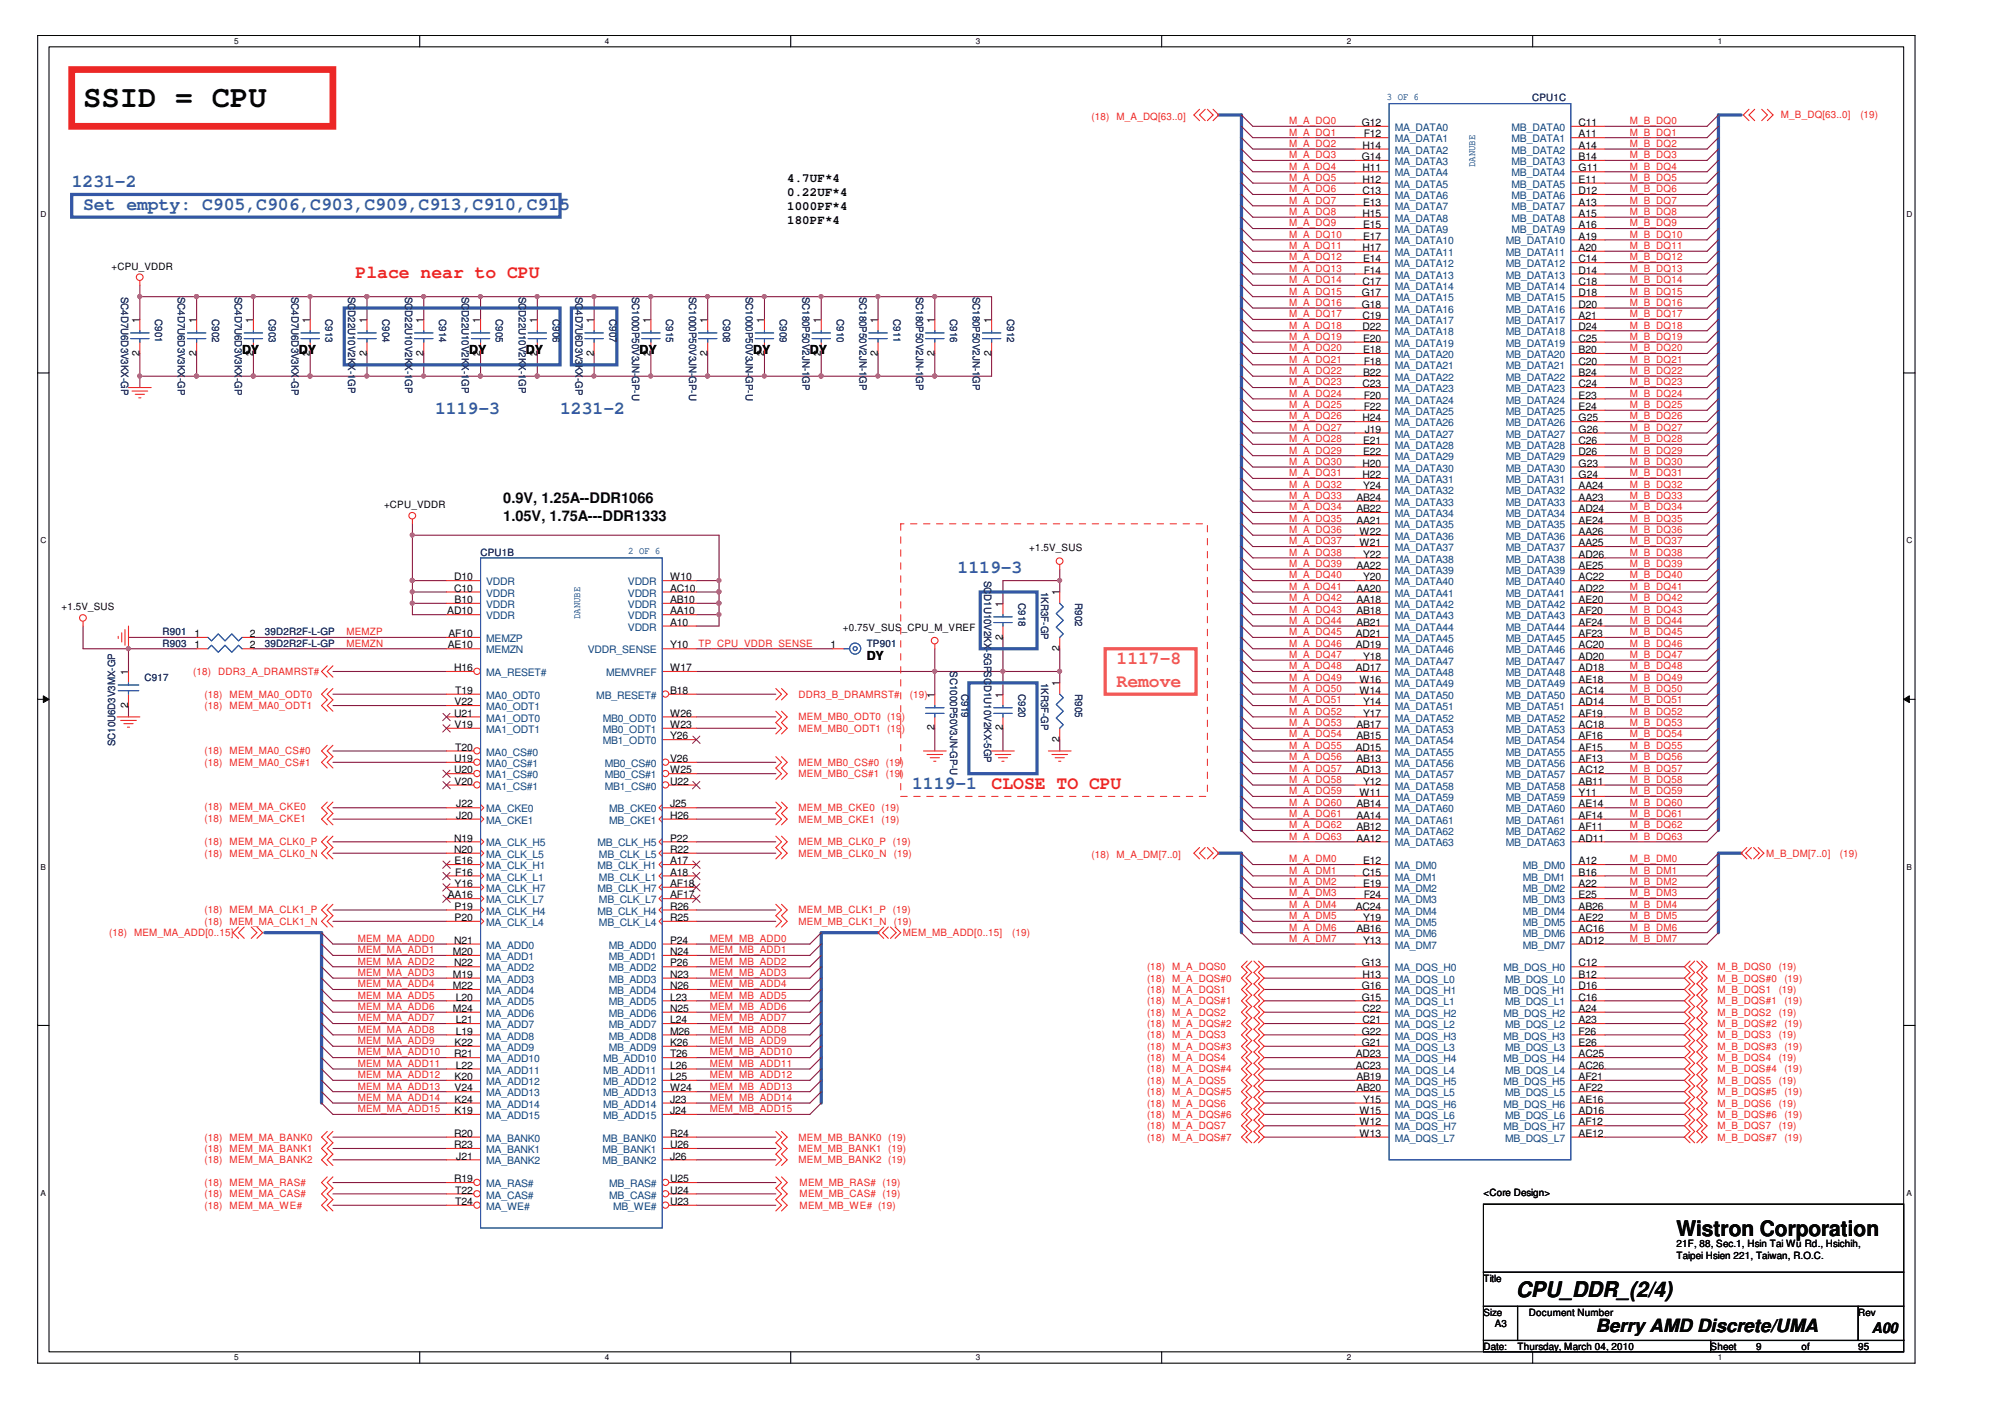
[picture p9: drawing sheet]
<svg xmlns="http://www.w3.org/2000/svg" width="297mm" height="210mm" viewBox="0 0 297 210" stroke-linecap="round" stroke-linejoin="round" font-family="sans-serif">
<defs><g id="words">
<text font-size="4.6" fill="#040503" x="12.4" y="15.9">SSID = CPU</text>
<g font-size="3.2" fill="#040503">
<text x="250.1" y="184.3">Wistron Corporation</text>
<text x="226.2" y="193.6">CPU_DDR_(2/4)</text>
</g>
<g font-size="2.7" fill="#3457a6">
<text x="10.7" y="27.9">1231-2</text>
<text x="12.4" y="31.3">Set empty: C905,C906,C903,C909,C913,C910,C915</text>
<text x="64.9" y="61.8">1119-3</text>
<text x="83.6" y="61.8">1231-2</text>
<text x="142.9" y="85.5">1119-3</text>
<text x="136.1" y="117.7">1119-1</text>
</g>
<g font-size="2.7" fill="#ee2523">
<text x="53.1" y="41.4">Place near to CPU</text>
<text x="147.9" y="117.7">CLOSE TO CPU</text>
</g>
<g font-size="2.7" fill="#f47e25">
<text x="166.6" y="99">1117-8</text>
<text x="166.6" y="102.4">Remove</text>
</g>
<text font-size="2.7" fill="#040503" x="238.1" y="198.7">Berry AMD Discrete/UMA</text>
<g font-size="2.2" fill="#040503">
<text x="75.1" y="75.1">0.9V, 1.25A--DDR1066</text>
<text x="75.1" y="77.7">1.05V, 1.75A---DDR1333</text>
<text x="279.2" y="198.9">A00</text>
</g>
<g font-size="1.9" fill="#040503">
<text x="117.4" y="27.2">4.7UF*4</text>
<text x="117.4" y="29.3">0.22UF*4</text>
<text x="117.4" y="31.4">1000PF*4</text>
<text x="117.4" y="33.5">180PF*4</text>
<text x="36.1" y="52.8">DY</text>
<text x="44.6" y="52.8">DY</text>
<text x="70" y="52.8">DY</text>
<text x="78.5" y="52.8">DY</text>
<text x="95.4" y="52.8">DY</text>
<text x="112.4" y="52.8">DY</text>
<text x="120.8" y="52.8">DY</text>
<text x="129.3" y="98.5">DY</text>
</g>
<g font-size="1.5" fill="#ee2523">
<text x="162.9" y="17.8">(18)</text>
<text x="166.6" y="17.8">M_A_DQ[63..0]</text>
<text x="265.7" y="17.7">M_B_DQ[63..0]</text>
<text x="277.6" y="17.7">(19)</text>
<text x="192.3" y="18.5">M_A_DQ0</text>
<text x="192.3" y="20.2">M_A_DQ1</text>
<text x="192.3" y="21.9">M_A_DQ2</text>
<text x="192.3" y="23.6">M_A_DQ3</text>
<text x="243.1" y="18.5">M_B_DQ0</text>
<text x="243.1" y="20.2">M_B_DQ1</text>
<text x="243.1" y="21.9">M_B_DQ2</text>
<text x="243.1" y="23.6">M_B_DQ3</text>
<text x="192.3" y="25.3">M_A_DQ4</text>
<text x="192.3" y="27">M_A_DQ5</text>
<text x="192.3" y="28.7">M_A_DQ6</text>
<text x="243.1" y="27">M_B_DQ5</text>
<text x="243.1" y="25.3">M_B_DQ4</text>
<text x="243.1" y="28.7">M_B_DQ6</text>
<text x="192.3" y="30.4">M_A_DQ7</text>
<text x="192.3" y="32.1">M_A_DQ8</text>
<text x="192.3" y="33.8">M_A_DQ9</text>
<text x="192.3" y="35.5">M_A_DQ10</text>
<text x="243.1" y="30.4">M_B_DQ7</text>
<text x="243.1" y="32.1">M_B_DQ8</text>
<text x="243.1" y="35.5">M_B_DQ10</text>
<text x="243.1" y="33.8">M_B_DQ9</text>
<text x="192.3" y="37.2">M_A_DQ11</text>
<text x="192.3" y="38.9">M_A_DQ12</text>
<text x="192.3" y="40.6">M_A_DQ13</text>
<text x="243.1" y="40.6">M_B_DQ13</text>
<text x="243.1" y="38.9">M_B_DQ12</text>
<text x="243.1" y="37.2">M_B_DQ11</text>
<text x="192.3" y="42.2">M_A_DQ14</text>
<text x="192.3" y="43.9">M_A_DQ15</text>
<text x="192.3" y="45.6">M_A_DQ16</text>
<text x="192.3" y="47.3">M_A_DQ17</text>
<text x="243.1" y="42.2">M_B_DQ14</text>
<text x="243.1" y="43.9">M_B_DQ15</text>
<text x="243.1" y="47.3">M_B_DQ17</text>
<text x="243.1" y="45.6">M_B_DQ16</text>
<text x="192.3" y="49">M_A_DQ18</text>
<text x="192.3" y="50.7">M_A_DQ19</text>
<text x="192.3" y="52.4">M_A_DQ20</text>
<text x="243.1" y="50.7">M_B_DQ19</text>
<text x="243.1" y="49">M_B_DQ18</text>
<text x="243.1" y="52.4">M_B_DQ20</text>
<text x="192.3" y="54.1">M_A_DQ21</text>
<text x="192.3" y="55.8">M_A_DQ22</text>
<text x="192.3" y="57.5">M_A_DQ23</text>
<text x="192.3" y="59.2">M_A_DQ24</text>
<text x="243.1" y="57.5">M_B_DQ23</text>
<text x="243.1" y="55.8">M_B_DQ22</text>
<text x="243.1" y="54.1">M_B_DQ21</text>
<text x="243.1" y="59.2">M_B_DQ24</text>
<text x="192.3" y="60.9">M_A_DQ25</text>
<text x="192.3" y="62.6">M_A_DQ26</text>
<text x="192.3" y="64.3">M_A_DQ27</text>
<text x="192.3" y="66">M_A_DQ28</text>
<text x="243.1" y="64.3">M_B_DQ27</text>
<text x="243.1" y="62.6">M_B_DQ26</text>
<text x="243.1" y="60.9">M_B_DQ25</text>
<text x="243.1" y="66">M_B_DQ28</text>
<text x="192.3" y="67.7">M_A_DQ29</text>
<text x="192.3" y="69.4">M_A_DQ30</text>
<text x="192.3" y="71">M_A_DQ31</text>
<text x="243.1" y="71">M_B_DQ31</text>
<text x="243.1" y="69.4">M_B_DQ30</text>
<text x="243.1" y="67.7">M_B_DQ29</text>
<text x="192.3" y="72.7">M_A_DQ32</text>
<text x="192.3" y="74.4">M_A_DQ33</text>
<text x="192.3" y="76.1">M_A_DQ34</text>
<text x="192.3" y="77.8">M_A_DQ35</text>
<text x="243.1" y="74.4">M_B_DQ33</text>
<text x="243.1" y="72.7">M_B_DQ32</text>
<text x="243.1" y="77.8">M_B_DQ35</text>
<text x="243.1" y="76.1">M_B_DQ34</text>
<text x="192.3" y="79.5">M_A_DQ36</text>
<text x="192.3" y="81.2">M_A_DQ37</text>
<text x="192.3" y="82.9">M_A_DQ38</text>
<text x="243.1" y="82.9">M_B_DQ38</text>
<text x="243.1" y="81.2">M_B_DQ37</text>
<text x="243.1" y="79.5">M_B_DQ36</text>
<text x="192.3" y="84.6">M_A_DQ39</text>
<text x="192.3" y="86.3">M_A_DQ40</text>
<text x="192.3" y="88">M_A_DQ41</text>
<text x="192.3" y="89.7">M_A_DQ42</text>
<text x="243.1" y="89.7">M_B_DQ42</text>
<text x="243.1" y="88">M_B_DQ41</text>
<text x="243.1" y="86.3">M_B_DQ40</text>
<text x="243.1" y="84.6">M_B_DQ39</text>
<text x="51.7" y="94.8">MEMZP</text>
<text x="192.3" y="91.4">M_A_DQ43</text>
<text x="192.3" y="93.1">M_A_DQ44</text>
<text x="192.3" y="94.8">M_A_DQ45</text>
<text x="243.1" y="91.4">M_B_DQ43</text>
<text x="243.1" y="94.8">M_B_DQ45</text>
<text x="243.1" y="93.1">M_B_DQ44</text>
<text x="28.8" y="100.7">(18)</text>
<text x="32.6" y="100.7">DDR3_A_DRAMRST#</text>
<text x="51.7" y="96.5">MEMZN</text>
<text x="104.2" y="96.5">TP_CPU_VDDR_SENSE</text>
<text x="192.3" y="96.5">M_A_DQ46</text>
<text x="192.3" y="98.2">M_A_DQ47</text>
<text x="192.3" y="99.9">M_A_DQ48</text>
<text x="192.3" y="101.5">M_A_DQ49</text>
<text x="243.1" y="96.5">M_B_DQ46</text>
<text x="243.1" y="98.2">M_B_DQ47</text>
<text x="243.1" y="101.5">M_B_DQ49</text>
<text x="243.1" y="99.9">M_B_DQ48</text>
<text x="30.5" y="104.1">(18)</text>
<text x="30.5" y="105.8">(18)</text>
<text x="34.3" y="104.1">MEM_MA0_ODT0</text>
<text x="34.3" y="105.8">MEM_MA0_ODT1</text>
<text x="119.1" y="107.5">MEM_MB0_ODT0 (19)</text>
<text x="119.1" y="104.1">DDR3_B_DRAMRST#</text>
<text x="135.8" y="104.1">(19)</text>
<text x="192.3" y="103.2">M_A_DQ50</text>
<text x="192.3" y="104.9">M_A_DQ51</text>
<text x="192.3" y="106.6">M_A_DQ52</text>
<text x="243.1" y="104.9">M_B_DQ51</text>
<text x="243.1" y="103.2">M_B_DQ50</text>
<text x="243.1" y="106.6">M_B_DQ52</text>
<text x="30.5" y="112.6">(18)</text>
<text x="34.3" y="112.6">MEM_MA0_CS#0</text>
<text x="119.1" y="109.2">MEM_MB0_ODT1 (19)</text>
<text x="192.3" y="108.3">M_A_DQ53</text>
<text x="192.3" y="110">M_A_DQ54</text>
<text x="192.3" y="111.7">M_A_DQ55</text>
<text x="192.3" y="113.4">M_A_DQ56</text>
<text x="243.1" y="108.3">M_B_DQ53</text>
<text x="243.1" y="111.7">M_B_DQ55</text>
<text x="243.1" y="110">M_B_DQ54</text>
<text x="243.1" y="113.4">M_B_DQ56</text>
<text x="30.5" y="114.3">(18)</text>
<text x="34.3" y="114.3">MEM_MA0_CS#1</text>
<text x="119.1" y="114.3">MEM_MB0_CS#0 (19)</text>
<text x="119.1" y="115.9">MEM_MB0_CS#1 (19)</text>
<text x="192.3" y="115.1">M_A_DQ57</text>
<text x="192.3" y="116.8">M_A_DQ58</text>
<text x="192.3" y="118.5">M_A_DQ59</text>
<text x="243.1" y="115.1">M_B_DQ57</text>
<text x="243.1" y="118.5">M_B_DQ59</text>
<text x="243.1" y="116.8">M_B_DQ58</text>
<text x="30.5" y="122.6">(18)</text>
<text x="30.5" y="120.9">(18)</text>
<text x="34.3" y="122.6">MEM_MA_CKE1</text>
<text x="34.3" y="120.9">MEM_MA_CKE0</text>
<text x="119.1" y="121">MEM_MB_CKE0 (19)</text>
<text x="119.1" y="122.7">MEM_MB_CKE1 (19)</text>
<text x="192.3" y="120.2">M_A_DQ60</text>
<text x="192.3" y="121.9">M_A_DQ61</text>
<text x="192.3" y="123.6">M_A_DQ62</text>
<text x="192.3" y="125.3">M_A_DQ63</text>
<text x="243.1" y="125.3">M_B_DQ63</text>
<text x="243.1" y="123.6">M_B_DQ62</text>
<text x="243.1" y="121.9">M_B_DQ61</text>
<text x="243.1" y="120.2">M_B_DQ60</text>
<text x="30.5" y="127.8">(18)</text>
<text x="30.5" y="126.1">(18)</text>
<text x="34.3" y="127.8">MEM_MA_CLK0_N</text>
<text x="34.3" y="126.1">MEM_MA_CLK0_P</text>
<text x="119.1" y="127.8">MEM_MB_CLK0_N</text>
<text x="119.1" y="126.1">MEM_MB_CLK0_P (19)</text>
<text x="133.4" y="127.8">(19)</text>
<text x="162.9" y="128">(18)</text>
<text x="166.6" y="128">M_A_DM[7..0]</text>
<text x="192.3" y="128.7">M_A_DM0</text>
<text x="192.3" y="130.3">M_A_DM1</text>
<text x="243.1" y="128.7">M_B_DM0</text>
<text x="243.1" y="130.3">M_B_DM1</text>
<text x="263.5" y="127.8">M_B_DM[7..0]</text>
<text x="274.5" y="127.8">(19)</text>
<text x="30.5" y="136.3">(18)</text>
<text x="30.5" y="138">(18)</text>
<text x="34.3" y="136.3">MEM_MA_CLK1_P</text>
<text x="34.3" y="138">MEM_MA_CLK1_N</text>
<text x="119.1" y="136.3">MEM_MB_CLK1_P (19)</text>
<text x="119.1" y="138">MEM_MB_CLK1_N</text>
<text x="133.4" y="138">(19)</text>
<text x="192.3" y="132">M_A_DM2</text>
<text x="192.3" y="133.7">M_A_DM3</text>
<text x="192.3" y="135.4">M_A_DM4</text>
<text x="192.3" y="137.1">M_A_DM5</text>
<text x="243.1" y="132">M_B_DM2</text>
<text x="243.1" y="133.7">M_B_DM3</text>
<text x="243.1" y="135.4">M_B_DM4</text>
<text x="243.1" y="137.1">M_B_DM5</text>
<text x="16.3" y="139.7">(18)</text>
<text x="20" y="139.7">MEM_MA_ADD[0..15]</text>
<text x="53.4" y="140.5">MEM_MA_ADD0</text>
<text x="53.4" y="142.2">MEM_MA_ADD1</text>
<text x="53.4" y="143.9">MEM_MA_ADD2</text>
<text x="105.9" y="140.5">MEM_MB_ADD0</text>
<text x="105.9" y="142.2">MEM_MB_ADD1</text>
<text x="105.9" y="143.9">MEM_MB_ADD2</text>
<text x="134.7" y="139.7">MEM_MB_ADD[0..15]</text>
<text x="151" y="139.7">(19)</text>
<text x="192.3" y="138.8">M_A_DM6</text>
<text x="192.3" y="140.5">M_A_DM7</text>
<text x="243.1" y="138.8">M_B_DM6</text>
<text x="243.1" y="140.5">M_B_DM7</text>
<text x="53.4" y="145.6">MEM_MA_ADD3</text>
<text x="53.4" y="147.3">MEM_MA_ADD4</text>
<text x="53.4" y="149">MEM_MA_ADD5</text>
<text x="105.9" y="145.6">MEM_MB_ADD3</text>
<text x="105.9" y="147.3">MEM_MB_ADD4</text>
<text x="105.9" y="149">MEM_MB_ADD5</text>
<text x="171.1" y="146.4">(18)</text>
<text x="171.1" y="144.8">(18)</text>
<text x="171.1" y="149.8">(18)</text>
<text x="171.1" y="148.1">(18)</text>
<text x="174.9" y="146.4">M_A_DQS#0</text>
<text x="174.9" y="144.8">M_A_DQS0</text>
<text x="174.9" y="149.8">M_A_DQS#1</text>
<text x="174.9" y="148.1">M_A_DQS1</text>
<text x="256.2" y="148.1">M_B_DQS1</text>
<text x="256.2" y="149.8">M_B_DQS#1</text>
<text x="256.2" y="144.8">M_B_DQS0</text>
<text x="256.2" y="146.4">M_B_DQS#0</text>
<text x="265.4" y="148.1">(19)</text>
<text x="265.4" y="144.8">(19)</text>
<text x="266.2" y="149.8">(19)</text>
<text x="266.2" y="146.4">(19)</text>
<text x="53.4" y="150.7">MEM_MA_ADD6</text>
<text x="53.4" y="152.4">MEM_MA_ADD7</text>
<text x="53.4" y="154.1">MEM_MA_ADD8</text>
<text x="53.4" y="155.8">MEM_MA_ADD9</text>
<text x="105.9" y="150.7">MEM_MB_ADD6</text>
<text x="105.9" y="152.4">MEM_MB_ADD7</text>
<text x="105.9" y="154.1">MEM_MB_ADD8</text>
<text x="105.9" y="155.8">MEM_MB_ADD9</text>
<text x="171.1" y="154.9">(18)</text>
<text x="171.1" y="151.5">(18)</text>
<text x="171.1" y="153.2">(18)</text>
<text x="174.9" y="154.9">M_A_DQS3</text>
<text x="174.9" y="151.5">M_A_DQS2</text>
<text x="174.9" y="153.2">M_A_DQS#2</text>
<text x="256.2" y="151.5">M_B_DQS2</text>
<text x="256.2" y="153.2">M_B_DQS#2</text>
<text x="256.2" y="154.9">M_B_DQS3</text>
<text x="265.4" y="151.5">(19)</text>
<text x="265.4" y="154.9">(19)</text>
<text x="266.2" y="153.2">(19)</text>
<text x="53.4" y="157.5">MEM_MA_ADD10</text>
<text x="53.4" y="159.2">MEM_MA_ADD11</text>
<text x="53.4" y="160.8">MEM_MA_ADD12</text>
<text x="105.9" y="157.5">MEM_MB_ADD10</text>
<text x="105.9" y="159.2">MEM_MB_ADD11</text>
<text x="105.9" y="160.8">MEM_MB_ADD12</text>
<text x="171.1" y="156.6">(18)</text>
<text x="171.1" y="161.7">(18)</text>
<text x="171.1" y="158.3">(18)</text>
<text x="171.1" y="160">(18)</text>
<text x="174.9" y="156.6">M_A_DQS#3</text>
<text x="174.9" y="161.7">M_A_DQS5</text>
<text x="174.9" y="158.3">M_A_DQS4</text>
<text x="174.9" y="160">M_A_DQS#4</text>
<text x="256.2" y="161.7">M_B_DQS5</text>
<text x="256.2" y="158.3">M_B_DQS4</text>
<text x="256.2" y="160">M_B_DQS#4</text>
<text x="256.2" y="156.6">M_B_DQS#3</text>
<text x="265.4" y="161.7">(19)</text>
<text x="265.4" y="158.3">(19)</text>
<text x="266.2" y="160">(19)</text>
<text x="266.2" y="156.6">(19)</text>
<text x="53.4" y="162.5">MEM_MA_ADD13</text>
<text x="53.4" y="164.2">MEM_MA_ADD14</text>
<text x="53.4" y="165.9">MEM_MA_ADD15</text>
<text x="105.9" y="162.5">MEM_MB_ADD13</text>
<text x="105.9" y="164.2">MEM_MB_ADD14</text>
<text x="105.9" y="165.9">MEM_MB_ADD15</text>
<text x="171.1" y="166.8">(18)</text>
<text x="171.1" y="165.1">(18)</text>
<text x="171.1" y="163.4">(18)</text>
<text x="174.9" y="166.8">M_A_DQS#6</text>
<text x="174.9" y="165.1">M_A_DQS6</text>
<text x="174.9" y="163.4">M_A_DQS#5</text>
<text x="256.2" y="165.1">M_B_DQS6</text>
<text x="256.2" y="166.8">M_B_DQS#6</text>
<text x="256.2" y="163.4">M_B_DQS#5</text>
<text x="265.4" y="165.1">(19)</text>
<text x="266.2" y="166.8">(19)</text>
<text x="266.2" y="163.4">(19)</text>
<text x="30.5" y="173.6">(18)</text>
<text x="30.5" y="171.9">(18)</text>
<text x="30.5" y="170.2">(18)</text>
<text x="34.3" y="173.6">MEM_MA_BANK2</text>
<text x="34.3" y="171.9">MEM_MA_BANK1</text>
<text x="34.3" y="170.2">MEM_MA_BANK0</text>
<text x="119.1" y="170.2">MEM_MB_BANK0 (19)</text>
<text x="119.1" y="171.9">MEM_MB_BANK1 (19)</text>
<text x="119.1" y="173.6">MEM_MB_BANK2 (19)</text>
<text x="171.1" y="168.5">(18)</text>
<text x="171.1" y="170.2">(18)</text>
<text x="174.9" y="168.5">M_A_DQS7</text>
<text x="174.9" y="170.2">M_A_DQS#7</text>
<text x="256.2" y="168.5">M_B_DQS7</text>
<text x="256.2" y="170.2">M_B_DQS#7</text>
<text x="265.4" y="168.5">(19)</text>
<text x="266.2" y="170.2">(19)</text>
<text x="30.5" y="178.6">(18)</text>
<text x="30.5" y="176.9">(18)</text>
<text x="34.3" y="178.6">MEM_MA_CAS#</text>
<text x="34.3" y="176.9">MEM_MA_RAS#</text>
<text x="119.3" y="176.9">MEM_MB_RAS# (19)</text>
<text x="119.3" y="178.6">MEM_MB_CAS# (19)</text>
<text x="30.5" y="180.3">(18)</text>
<text x="34.3" y="180.3">MEM_MA_WE#</text>
<text x="119.3" y="180.3">MEM_MB_WE# (19)</text>
</g>
<g font-size="1.5" fill="#3457a6">
<text x="206.9" y="14.9">3 OF 6</text>
<text x="220.1" y="24.9" transform="rotate(-90 220.1 24.9)">DANUBE</text>
<text x="93.7" y="82.7">2 OF 6</text>
<text x="86.5" y="92.4" transform="rotate(-90 86.5 92.4)">DANUBE</text>
</g>
<g font-size="1.5" fill="#252c73">
<text x="228.6" y="15.1">CPU1C</text>
<text x="18.1" y="44.3" transform="rotate(90 18.1 44.3)">SC4D7U6D3V3KX-GP</text>
<text x="23.2" y="47.7" transform="rotate(90 23.2 47.7)">C901</text>
<text x="26.6" y="44.3" transform="rotate(90 26.6 44.3)">SC4D7U6D3V3KX-GP</text>
<text x="31.6" y="47.7" transform="rotate(90 31.6 47.7)">C902</text>
<text x="35" y="44.3" transform="rotate(90 35 44.3)">SC4D7U6D3V3KX-GP</text>
<text x="40.1" y="47.7" transform="rotate(90 40.1 47.7)">C903</text>
<text x="43.5" y="44.3" transform="rotate(90 43.5 44.3)">SC4D7U6D3V3KX-GP</text>
<text x="48.6" y="47.7" transform="rotate(90 48.6 47.7)">C913</text>
<text x="52" y="44.3" transform="rotate(90 52 44.3)">SCD22U10V2KX-1GP</text>
<text x="57.1" y="47.7" transform="rotate(90 57.1 47.7)">C904</text>
<text x="60.4" y="44.3" transform="rotate(90 60.4 44.3)">SCD22U10V2KX-1GP</text>
<text x="65.5" y="47.7" transform="rotate(90 65.5 47.7)">C914</text>
<text x="68.9" y="44.3" transform="rotate(90 68.9 44.3)">SCD22U10V2KX-1GP</text>
<text x="74" y="47.7" transform="rotate(90 74 47.7)">C905</text>
<text x="77.4" y="44.3" transform="rotate(90 77.4 44.3)">SCD22U10V2KX-1GP</text>
<text x="82.5" y="47.7" transform="rotate(90 82.5 47.7)">C906</text>
<text x="85.9" y="44.3" transform="rotate(90 85.9 44.3)">SC4D7U6D3V3KX-GP</text>
<text x="90.9" y="47.7" transform="rotate(90 90.9 47.7)">C907</text>
<text x="94.3" y="44.3" transform="rotate(90 94.3 44.3)">SC1000P50V3JN-GP-U</text>
<text x="99.4" y="47.7" transform="rotate(90 99.4 47.7)">C915</text>
<text x="102.8" y="44.3" transform="rotate(90 102.8 44.3)">SC1000P50V3JN-GP-U</text>
<text x="107.9" y="47.7" transform="rotate(90 107.9 47.7)">C908</text>
<text x="111.3" y="44.3" transform="rotate(90 111.3 44.3)">SC1000P50V3JN-GP-U</text>
<text x="116.4" y="47.7" transform="rotate(90 116.4 47.7)">C909</text>
<text x="119.7" y="44.3" transform="rotate(90 119.7 44.3)">SC180P50V2JN-1GP</text>
<text x="124.8" y="47.7" transform="rotate(90 124.8 47.7)">C910</text>
<text x="128.2" y="44.3" transform="rotate(90 128.2 44.3)">SC180P50V2JN-1GP</text>
<text x="133.3" y="47.7" transform="rotate(90 133.3 47.7)">C911</text>
<text x="136.7" y="44.3" transform="rotate(90 136.7 44.3)">SC180P50V2JN-1GP</text>
<text x="141.8" y="47.7" transform="rotate(90 141.8 47.7)">C916</text>
<text x="145.2" y="44.3" transform="rotate(90 145.2 44.3)">SC180P50V2JN-1GP</text>
<text x="150.2" y="47.7" transform="rotate(90 150.2 47.7)">C912</text>
<text x="71.7" y="82.9">CPU1B</text>
<text x="146.8" y="86.6" transform="rotate(90 146.8 86.6)">SCD1U10V2KX-5GPSCD1U10V2KX-5GP</text>
<text x="155.3" y="88.3" transform="rotate(90 155.3 88.3)">1KR3F-GP</text>
<text x="24.3" y="94.8">R901</text>
<text x="39.5" y="94.8">39D2R2F-L-GP</text>
<text x="151.9" y="90" transform="rotate(90 151.9 90)">C918</text>
<text x="160.4" y="90" transform="rotate(90 160.4 90)">R902</text>
<text x="21.6" y="101.5">C917</text>
<text x="24.3" y="96.5">R903</text>
<text x="39.5" y="96.5">39D2R2F-L-GP</text>
<text x="129.3" y="96.5">TP901</text>
<text x="141.8" y="100.2" transform="rotate(90 141.8 100.2)">SC1000P50V3JN-GP-U</text>
<text x="155.3" y="101.9" transform="rotate(90 155.3 101.9)">1KR3F-GP</text>
<text x="143.5" y="103.6" transform="rotate(90 143.5 103.6)">C919</text>
<text x="151.9" y="103.6" transform="rotate(90 151.9 103.6)">C920</text>
<text x="160.4" y="103.6" transform="rotate(90 160.4 103.6)">R905</text>
<text x="17.2" y="111.3" transform="rotate(-90 17.2 111.3)">SC10U6D3V3MX-GP</text>
</g>
<g font-size="1.5" fill="#040503">
<text x="203.2" y="18.8">G12</text>
<text x="203.2" y="23.9">G14</text>
<text x="203.3" y="22.2">H14</text>
<text x="203.4" y="20.5">F12</text>
<text x="235.5" y="18.8">C11</text>
<text x="235.5" y="20.5">A11</text>
<text x="235.5" y="22.2">A14</text>
<text x="235.5" y="23.9">B14</text>
<text x="203.3" y="25.6">H11</text>
<text x="203.3" y="27.3">H12</text>
<text x="203.3" y="29">C13</text>
<text x="235.5" y="25.6">G11</text>
<text x="235.5" y="27.3">E11</text>
<text x="235.5" y="29">D12</text>
<text x="203.3" y="32.4">H15</text>
<text x="203.4" y="30.7">E13</text>
<text x="203.4" y="34.1">E15</text>
<text x="203.4" y="35.7">E17</text>
<text x="235.5" y="30.7">A13</text>
<text x="235.5" y="32.4">A15</text>
<text x="235.5" y="34.1">A16</text>
<text x="235.5" y="35.7">A19</text>
<text x="16.6" y="40.2">+CPU_VDDR</text>
<text x="203.3" y="37.4">H17</text>
<text x="203.4" y="39.1">E14</text>
<text x="203.4" y="40.8">F14</text>
<text x="235.5" y="37.4">A20</text>
<text x="235.5" y="39.1">C14</text>
<text x="235.5" y="40.8">D14</text>
<text x="203.2" y="44.2">G17</text>
<text x="203.2" y="45.9">G18</text>
<text x="203.3" y="42.5">C17</text>
<text x="203.3" y="47.6">C19</text>
<text x="235.5" y="42.5">C18</text>
<text x="235.5" y="44.2">D18</text>
<text x="235.5" y="45.9">D20</text>
<text x="235.5" y="47.6">A21</text>
<text x="20.8" y="53.1" transform="rotate(-90 20.8 53.1)">2</text>
<text x="20.8" y="48.2" transform="rotate(-90 20.8 48.2)">1</text>
<text x="29.3" y="53.1" transform="rotate(-90 29.3 53.1)">2</text>
<text x="29.3" y="48.2" transform="rotate(-90 29.3 48.2)">1</text>
<text x="37.8" y="53.1" transform="rotate(-90 37.8 53.1)">2</text>
<text x="37.8" y="48.2" transform="rotate(-90 37.8 48.2)">1</text>
<text x="46.2" y="53.1" transform="rotate(-90 46.2 53.1)">2</text>
<text x="46.2" y="48.2" transform="rotate(-90 46.2 48.2)">1</text>
<text x="54.7" y="53.1" transform="rotate(-90 54.7 53.1)">2</text>
<text x="54.7" y="48.2" transform="rotate(-90 54.7 48.2)">1</text>
<text x="63.2" y="53.1" transform="rotate(-90 63.2 53.1)">2</text>
<text x="63.2" y="48.2" transform="rotate(-90 63.2 48.2)">1</text>
<text x="71.7" y="53.1" transform="rotate(-90 71.7 53.1)">2</text>
<text x="71.7" y="48.2" transform="rotate(-90 71.7 48.2)">1</text>
<text x="80.1" y="53.1" transform="rotate(-90 80.1 53.1)">2</text>
<text x="80.1" y="48.2" transform="rotate(-90 80.1 48.2)">1</text>
<text x="88.6" y="53.1" transform="rotate(-90 88.6 53.1)">2</text>
<text x="88.6" y="48.2" transform="rotate(-90 88.6 48.2)">1</text>
<text x="97.1" y="53.1" transform="rotate(-90 97.1 53.1)">2</text>
<text x="97.1" y="48.2" transform="rotate(-90 97.1 48.2)">1</text>
<text x="105.5" y="53.1" transform="rotate(-90 105.5 53.1)">2</text>
<text x="105.5" y="48.2" transform="rotate(-90 105.5 48.2)">1</text>
<text x="114" y="53.1" transform="rotate(-90 114 53.1)">2</text>
<text x="114" y="48.2" transform="rotate(-90 114 48.2)">1</text>
<text x="122.5" y="53.1" transform="rotate(-90 122.5 53.1)">2</text>
<text x="122.5" y="48.2" transform="rotate(-90 122.5 48.2)">1</text>
<text x="131" y="53.1" transform="rotate(-90 131 53.1)">2</text>
<text x="131" y="48.2" transform="rotate(-90 131 48.2)">1</text>
<text x="139.4" y="53.1" transform="rotate(-90 139.4 53.1)">2</text>
<text x="139.4" y="48.2" transform="rotate(-90 139.4 48.2)">1</text>
<text x="147.9" y="53.1" transform="rotate(-90 147.9 53.1)">2</text>
<text x="147.9" y="48.2" transform="rotate(-90 147.9 48.2)">1</text>
<text x="203.3" y="49.3">D22</text>
<text x="203.4" y="51">E20</text>
<text x="203.4" y="52.7">E18</text>
<text x="235.5" y="49.3">D24</text>
<text x="235.5" y="51">C25</text>
<text x="235.5" y="52.7">B20</text>
<text x="203.3" y="57.8">C23</text>
<text x="203.4" y="56.1">B22</text>
<text x="203.4" y="54.4">F18</text>
<text x="203.4" y="59.5">F20</text>
<text x="235.5" y="54.4">C20</text>
<text x="235.5" y="56.1">B24</text>
<text x="235.5" y="57.8">C24</text>
<text x="235.5" y="59.5">E23</text>
<text x="203.3" y="62.9">H24</text>
<text x="203.4" y="61.2">F22</text>
<text x="203.6" y="64.6">J19</text>
<text x="235.5" y="61.2">E24</text>
<text x="235.5" y="62.9">G25</text>
<text x="235.5" y="64.6">G26</text>
<text x="203.3" y="69.6">H20</text>
<text x="203.3" y="71.3">H22</text>
<text x="203.4" y="66.2">E21</text>
<text x="203.4" y="67.9">E22</text>
<text x="235.5" y="66.2">C26</text>
<text x="235.5" y="67.9">D26</text>
<text x="235.5" y="69.6">G23</text>
<text x="235.5" y="71.3">G24</text>
<text x="57.3" y="75.8">+CPU_VDDR</text>
<text x="202.4" y="74.7">AB24</text>
<text x="202.4" y="76.4">AB22</text>
<text x="203.4" y="73">Y24</text>
<text x="235.5" y="73">AA24</text>
<text x="235.5" y="74.7">AA23</text>
<text x="235.5" y="76.4">AD24</text>
<text x="153.5" y="82.2">+1.5V_SUS</text>
<text x="202.4" y="78.1">AA21</text>
<text x="202.8" y="79.8">W22</text>
<text x="202.8" y="81.5">W21</text>
<text x="203.4" y="83.2">Y22</text>
<text x="235.5" y="78.1">AE24</text>
<text x="235.5" y="79.8">AA26</text>
<text x="235.5" y="81.5">AA25</text>
<text x="235.5" y="83.2">AD26</text>
<text x="67.7" y="86.6">D10</text>
<text x="67.7" y="88.3">C10</text>
<text x="67.8" y="90">B10</text>
<text x="100" y="86.6">W10</text>
<text x="100" y="88.3">AC10</text>
<text x="100" y="90">AB10</text>
<text x="158.1" y="88.8" transform="rotate(-90 158.1 88.8)">1</text>
<text x="202.4" y="84.9">AA22</text>
<text x="202.4" y="88.3">AA20</text>
<text x="202.4" y="90">AA18</text>
<text x="203.4" y="86.6">Y20</text>
<text x="235.5" y="84.9">AE25</text>
<text x="235.5" y="86.6">AC22</text>
<text x="235.5" y="88.3">AD22</text>
<text x="235.5" y="90">AE20</text>
<text x="9.2" y="91.1">+1.5V_SUS</text>
<text x="29" y="95.1">1</text>
<text x="37.3" y="95.1">2</text>
<text x="66.7" y="91.7">AD10</text>
<text x="66.9" y="95.1">AF10</text>
<text x="100" y="91.7">AA10</text>
<text x="100" y="93.4">A10</text>
<text x="125.8" y="94.1">+0.75V_SUS_CPU_M_VREF</text>
<text x="149.6" y="95.4" transform="rotate(-90 149.6 95.4)">2</text>
<text x="149.6" y="90.5" transform="rotate(-90 149.6 90.5)">1</text>
<text x="202.3" y="95.1">AD21</text>
<text x="202.4" y="91.7">AB18</text>
<text x="202.4" y="93.4">AB21</text>
<text x="235.5" y="91.7">AF20</text>
<text x="235.5" y="93.4">AF24</text>
<text x="235.5" y="95.1">AF23</text>
<text x="19.1" y="100.7" transform="rotate(-90 19.1 100.7)">1</text>
<text x="29" y="96.7">1</text>
<text x="37.3" y="96.7">2</text>
<text x="66.8" y="96.7">AE10</text>
<text x="67.7" y="100.1">H16</text>
<text x="100" y="96.7">Y10</text>
<text x="100" y="100.1">W17</text>
<text x="123.9" y="96.7">1</text>
<text x="158.1" y="97.1" transform="rotate(-90 158.1 97.1)">2</text>
<text x="202.3" y="96.7">AD19</text>
<text x="202.3" y="100.1">AD17</text>
<text x="202.8" y="101.8">W16</text>
<text x="203.4" y="98.4">Y18</text>
<text x="235.5" y="96.7">AC20</text>
<text x="235.5" y="98.4">AD20</text>
<text x="235.5" y="100.1">AD18</text>
<text x="235.5" y="101.8">AE18</text>
<text x="19.1" y="105.6" transform="rotate(-90 19.1 105.6)">2</text>
<text x="67.7" y="106.9">U21</text>
<text x="67.8" y="105.2">V22</text>
<text x="67.9" y="103.5">T19</text>
<text x="100" y="103.5">B18</text>
<text x="100" y="106.9">W26</text>
<text x="139.4" y="104.1" transform="rotate(-90 139.4 104.1)">1</text>
<text x="149.6" y="104.1" transform="rotate(-90 149.6 104.1)">1</text>
<text x="158.1" y="102.4" transform="rotate(-90 158.1 102.4)">1</text>
<text x="202.8" y="103.5">W14</text>
<text x="203.4" y="105.2">Y14</text>
<text x="203.4" y="106.9">Y17</text>
<text x="235.5" y="103.5">AC14</text>
<text x="235.5" y="105.2">AD14</text>
<text x="235.5" y="106.9">AF19</text>
<text x="67.7" y="113.7">U19</text>
<text x="67.8" y="108.6">V19</text>
<text x="67.9" y="112">T20</text>
<text x="100" y="108.6">W23</text>
<text x="100" y="110.3">Y26</text>
<text x="100" y="113.7">V26</text>
<text x="139.4" y="109" transform="rotate(-90 139.4 109)">2</text>
<text x="149.6" y="109" transform="rotate(-90 149.6 109)">2</text>
<text x="158.1" y="110.7" transform="rotate(-90 158.1 110.7)">2</text>
<text x="202.3" y="112">AD15</text>
<text x="202.4" y="108.6">AB17</text>
<text x="202.4" y="110.3">AB15</text>
<text x="202.4" y="113.7">AB13</text>
<text x="235.5" y="108.6">AC18</text>
<text x="235.5" y="110.3">AF16</text>
<text x="235.5" y="112">AF15</text>
<text x="235.5" y="113.7">AF13</text>
<text x="67.7" y="115.4">U20</text>
<text x="67.8" y="117.1">V20</text>
<text x="100" y="115.4">W25</text>
<text x="100" y="117.1">U22</text>
<text x="202.3" y="115.4">AD13</text>
<text x="202.8" y="118.8">W11</text>
<text x="203.4" y="117.1">Y12</text>
<text x="235.5" y="115.4">AC12</text>
<text x="235.5" y="117.1">AB11</text>
<text x="235.5" y="118.8">Y11</text>
<text x="67.7" y="125.5">N19</text>
<text x="68.1" y="120.5">J22</text>
<text x="68.1" y="122.2">J20</text>
<text x="100" y="120.5">J25</text>
<text x="100" y="122.2">H26</text>
<text x="100" y="125.5">P22</text>
<text x="202.4" y="120.5">AB14</text>
<text x="202.4" y="122.2">AA14</text>
<text x="202.4" y="123.9">AB12</text>
<text x="202.4" y="125.5">AA12</text>
<text x="235.5" y="120.5">AE14</text>
<text x="235.5" y="122.2">AF14</text>
<text x="235.5" y="123.9">AF11</text>
<text x="235.5" y="125.5">AD11</text>
<text x="67.7" y="127.2">N20</text>
<text x="67.8" y="128.9">E16</text>
<text x="67.9" y="130.6">F16</text>
<text x="100" y="127.2">R22</text>
<text x="100" y="128.9">A17</text>
<text x="100" y="130.6">A18</text>
<text x="203.3" y="130.6">C15</text>
<text x="203.4" y="128.9">E12</text>
<text x="235.5" y="128.9">A12</text>
<text x="235.5" y="130.6">B16</text>
<text x="66.8" y="134">AA16</text>
<text x="67.8" y="132.3">Y16</text>
<text x="67.8" y="135.7">P19</text>
<text x="67.8" y="137.4">P20</text>
<text x="100" y="132.3">AF18</text>
<text x="100" y="134">AF17</text>
<text x="100" y="135.7">R26</text>
<text x="100" y="137.4">R25</text>
<text x="202.3" y="135.7">AC24</text>
<text x="203.4" y="132.3">E19</text>
<text x="203.4" y="137.4">Y19</text>
<text x="203.4" y="134">F24</text>
<text x="235.5" y="132.3">A22</text>
<text x="235.5" y="134">E25</text>
<text x="235.5" y="135.7">AB26</text>
<text x="235.5" y="137.4">AE22</text>
<text x="67.6" y="142.5">M20</text>
<text x="67.7" y="140.8">N21</text>
<text x="100" y="140.8">P24</text>
<text x="100" y="142.5">N24</text>
<text x="202.4" y="139.1">AB16</text>
<text x="203.4" y="140.8">Y13</text>
<text x="235.5" y="139.1">AC16</text>
<text x="235.5" y="140.8">AD12</text>
<text x="67.6" y="145.9">M19</text>
<text x="67.6" y="147.6">M22</text>
<text x="67.7" y="144.2">N22</text>
<text x="68" y="149.3">L20</text>
<text x="100" y="144.2">P26</text>
<text x="100" y="145.9">N23</text>
<text x="100" y="147.6">N26</text>
<text x="100" y="149.3">L23</text>
<text x="203.2" y="144.2">G13</text>
<text x="203.2" y="147.6">G16</text>
<text x="203.2" y="149.3">G15</text>
<text x="203.3" y="145.9">H13</text>
<text x="235.5" y="144.2">C12</text>
<text x="235.5" y="145.9">B12</text>
<text x="235.5" y="147.6">D16</text>
<text x="235.5" y="149.3">C16</text>
<text x="67.6" y="151">M24</text>
<text x="68" y="152.7">L21</text>
<text x="68" y="154.4">L19</text>
<text x="100" y="151">N25</text>
<text x="100" y="152.7">L24</text>
<text x="100" y="154.4">M26</text>
<text x="203.2" y="154.4">G22</text>
<text x="203.3" y="151">C22</text>
<text x="203.3" y="152.7">C21</text>
<text x="235.5" y="151">A24</text>
<text x="235.5" y="152.7">A23</text>
<text x="235.5" y="154.4">F26</text>
<text x="67.7" y="157.7">R21</text>
<text x="67.8" y="156">K22</text>
<text x="67.8" y="161.1">K20</text>
<text x="68" y="159.4">L22</text>
<text x="100" y="157.7">T26</text>
<text x="100" y="159.4">L26</text>
<text x="100" y="161.1">L25</text>
<text x="100" y="156">K26</text>
<text x="202.3" y="157.7">AD23</text>
<text x="202.3" y="159.4">AC23</text>
<text x="202.4" y="161.1">AB19</text>
<text x="203.2" y="156">G21</text>
<text x="235.5" y="156">E26</text>
<text x="235.5" y="157.7">AC25</text>
<text x="235.5" y="159.4">AC26</text>
<text x="235.5" y="161.1">AF21</text>
<text x="67.8" y="162.8">V24</text>
<text x="67.8" y="164.5">K24</text>
<text x="67.8" y="166.2">K19</text>
<text x="100" y="162.8">W24</text>
<text x="100" y="164.5">J23</text>
<text x="100" y="166.2">J24</text>
<text x="202.4" y="162.8">AB20</text>
<text x="202.8" y="166.2">W15</text>
<text x="202.8" y="167.9">W12</text>
<text x="203.4" y="164.5">Y15</text>
<text x="235.5" y="162.8">AF22</text>
<text x="235.5" y="164.5">AE16</text>
<text x="235.5" y="166.2">AD16</text>
<text x="235.5" y="167.9">AF12</text>
<text x="67.7" y="169.6">R20</text>
<text x="67.7" y="171.3">R23</text>
<text x="68.1" y="173">J21</text>
<text x="100" y="169.6">R24</text>
<text x="100" y="171.3">U26</text>
<text x="100" y="173">J26</text>
<text x="202.8" y="169.6">W13</text>
<text x="235.5" y="169.6">AE12</text>
<text x="67.7" y="176.4">R19</text>
<text x="67.9" y="178.1">T22</text>
<text x="67.9" y="179.8">T24</text>
<text x="100" y="176.4">U25</text>
<text x="100" y="178.1">U24</text>
<text x="100" y="179.8">U23</text>
<text x="221.3" y="178.5">&lt;Core Design&gt;</text>
<text x="221.3" y="191.2">Title</text>
<text x="250.1" y="186.1">21F, 88, Sec.1, Hsin Tai Wu Rd., Hsichih,</text>
<text x="250.1" y="187.8">Taipei Hsien 221, Taiwan, R.O.C.</text>
<text x="221.3" y="196.3">Size</text>
<text x="223" y="198">A3</text>
<text x="228.1" y="196.3">Document Number</text>
<text x="277.2" y="196.3">Rev</text>
<text x="221.3" y="201.3">Date:</text>
<text x="226.4" y="201.3">Thursday, March 04, 2010</text>
<text x="255.2" y="201.3">Sheet</text>
<text x="262" y="201.3">9</text>
<text x="268.8" y="201.4">of</text>
<text x="277.2" y="201.3">95</text>
</g>
<g font-size="1.5" fill="#0e457b">
<text x="208.1" y="19.5">MA_DATA0</text>
<text x="208.1" y="21.2">MA_DATA1</text>
<text x="208.1" y="22.9">MA_DATA2</text>
<text x="225.5" y="19.5">MB_DATA0</text>
<text x="225.5" y="21.2">MB_DATA1</text>
<text x="225.5" y="22.9">MB_DATA2</text>
<text x="208.1" y="24.6">MA_DATA3</text>
<text x="208.1" y="26.3">MA_DATA4</text>
<text x="208.1" y="28">MA_DATA5</text>
<text x="208.1" y="29.7">MA_DATA6</text>
<text x="225.5" y="24.6">MB_DATA3</text>
<text x="225.5" y="26.3">MB_DATA4</text>
<text x="225.5" y="28">MB_DATA5</text>
<text x="225.5" y="29.7">MB_DATA6</text>
<text x="208.1" y="31.4">MA_DATA7</text>
<text x="208.1" y="33.1">MA_DATA8</text>
<text x="208.1" y="34.8">MA_DATA9</text>
<text x="225.5" y="31.4">MB_DATA7</text>
<text x="225.5" y="33.1">MB_DATA8</text>
<text x="225.5" y="34.8">MB_DATA9</text>
<text x="208.1" y="36.5">MA_DATA10</text>
<text x="208.1" y="38.2">MA_DATA11</text>
<text x="208.1" y="39.9">MA_DATA12</text>
<text x="208.1" y="41.6">MA_DATA13</text>
<text x="224.7" y="36.5">MB_DATA10</text>
<text x="224.7" y="38.2">MB_DATA11</text>
<text x="224.7" y="39.9">MB_DATA12</text>
<text x="224.7" y="41.6">MB_DATA13</text>
<text x="208.1" y="43.3">MA_DATA14</text>
<text x="208.1" y="44.9">MA_DATA15</text>
<text x="208.1" y="46.6">MA_DATA16</text>
<text x="224.7" y="43.3">MB_DATA14</text>
<text x="224.7" y="44.9">MB_DATA15</text>
<text x="224.7" y="46.6">MB_DATA16</text>
<text x="208.1" y="48.3">MA_DATA17</text>
<text x="208.1" y="50">MA_DATA18</text>
<text x="208.1" y="51.7">MA_DATA19</text>
<text x="208.1" y="53.4">MA_DATA20</text>
<text x="224.7" y="48.3">MB_DATA17</text>
<text x="224.7" y="50">MB_DATA18</text>
<text x="224.7" y="51.7">MB_DATA19</text>
<text x="224.7" y="53.4">MB_DATA20</text>
<text x="208.1" y="55.1">MA_DATA21</text>
<text x="208.1" y="56.8">MA_DATA22</text>
<text x="208.1" y="58.5">MA_DATA23</text>
<text x="224.7" y="55.1">MB_DATA21</text>
<text x="224.7" y="56.8">MB_DATA22</text>
<text x="224.7" y="58.5">MB_DATA23</text>
<text x="208.1" y="60.2">MA_DATA24</text>
<text x="208.1" y="61.9">MA_DATA25</text>
<text x="208.1" y="63.6">MA_DATA26</text>
<text x="208.1" y="65.3">MA_DATA27</text>
<text x="224.7" y="60.2">MB_DATA24</text>
<text x="224.7" y="61.9">MB_DATA25</text>
<text x="224.7" y="63.6">MB_DATA26</text>
<text x="224.7" y="65.3">MB_DATA27</text>
<text x="208.1" y="67">MA_DATA28</text>
<text x="208.1" y="68.7">MA_DATA29</text>
<text x="208.1" y="70.4">MA_DATA30</text>
<text x="224.7" y="67">MB_DATA28</text>
<text x="224.7" y="68.7">MB_DATA29</text>
<text x="224.7" y="70.4">MB_DATA30</text>
<text x="208.1" y="72.1">MA_DATA31</text>
<text x="208.1" y="73.8">MA_DATA32</text>
<text x="208.1" y="75.4">MA_DATA33</text>
<text x="208.1" y="77.1">MA_DATA34</text>
<text x="224.7" y="72.1">MB_DATA31</text>
<text x="224.7" y="73.8">MB_DATA32</text>
<text x="224.7" y="75.4">MB_DATA33</text>
<text x="224.7" y="77.1">MB_DATA34</text>
<text x="208.1" y="78.8">MA_DATA35</text>
<text x="208.1" y="80.5">MA_DATA36</text>
<text x="208.1" y="82.2">MA_DATA37</text>
<text x="208.1" y="83.9">MA_DATA38</text>
<text x="224.7" y="78.8">MB_DATA35</text>
<text x="224.7" y="80.5">MB_DATA36</text>
<text x="224.7" y="82.2">MB_DATA37</text>
<text x="224.7" y="83.9">MB_DATA38</text>
<text x="72.5" y="87.3">VDDR</text>
<text x="72.5" y="89">VDDR</text>
<text x="93.7" y="87.3">VDDR</text>
<text x="93.7" y="89">VDDR</text>
<text x="208.1" y="85.6">MA_DATA39</text>
<text x="208.1" y="87.3">MA_DATA40</text>
<text x="208.1" y="89">MA_DATA41</text>
<text x="224.7" y="85.6">MB_DATA39</text>
<text x="224.7" y="87.3">MB_DATA40</text>
<text x="224.7" y="89">MB_DATA41</text>
<text x="72.5" y="90.7">VDDR</text>
<text x="72.5" y="92.4">VDDR</text>
<text x="72.5" y="95.8">MEMZP</text>
<text x="93.7" y="90.7">VDDR</text>
<text x="93.7" y="92.4">VDDR</text>
<text x="93.7" y="94.1">VDDR</text>
<text x="208.1" y="90.7">MA_DATA42</text>
<text x="208.1" y="92.4">MA_DATA43</text>
<text x="208.1" y="94.1">MA_DATA44</text>
<text x="208.1" y="95.8">MA_DATA45</text>
<text x="224.7" y="90.7">MB_DATA42</text>
<text x="224.7" y="92.4">MB_DATA43</text>
<text x="224.7" y="94.1">MB_DATA44</text>
<text x="224.7" y="95.8">MB_DATA45</text>
<text x="72.5" y="97.5">MEMZN</text>
<text x="72.5" y="100.9">MA_RESET#</text>
<text x="87.7" y="97.5">VDDR_SENSE</text>
<text x="90.4" y="100.9">MEMVREF</text>
<text x="208.1" y="97.5">MA_DATA46</text>
<text x="208.1" y="99.2">MA_DATA47</text>
<text x="208.1" y="100.9">MA_DATA48</text>
<text x="224.7" y="97.5">MB_DATA46</text>
<text x="224.7" y="99.2">MB_DATA47</text>
<text x="224.7" y="100.9">MB_DATA48</text>
<text x="72.5" y="104.2">MA0_ODT0</text>
<text x="72.5" y="105.9">MA0_ODT1</text>
<text x="72.5" y="107.6">MA1_ODT0</text>
<text x="89" y="104.2">MB_RESET#</text>
<text x="89.9" y="107.6">MB0_ODT0</text>
<text x="208.1" y="102.6">MA_DATA49</text>
<text x="208.1" y="104.2">MA_DATA50</text>
<text x="208.1" y="105.9">MA_DATA51</text>
<text x="208.1" y="107.6">MA_DATA52</text>
<text x="224.7" y="102.6">MB_DATA49</text>
<text x="224.7" y="104.2">MB_DATA50</text>
<text x="224.7" y="105.9">MB_DATA51</text>
<text x="224.7" y="107.6">MB_DATA52</text>
<text x="72.5" y="109.3">MA1_ODT1</text>
<text x="72.5" y="112.7">MA0_CS#0</text>
<text x="89.9" y="109.3">MB0_ODT1</text>
<text x="89.9" y="111">MB1_ODT0</text>
<text x="208.1" y="109.3">MA_DATA53</text>
<text x="208.1" y="111">MA_DATA54</text>
<text x="208.1" y="112.7">MA_DATA55</text>
<text x="224.7" y="109.3">MB_DATA53</text>
<text x="224.7" y="111">MB_DATA54</text>
<text x="224.7" y="112.7">MB_DATA55</text>
<text x="72.5" y="114.4">MA0_CS#1</text>
<text x="72.5" y="116.1">MA1_CS#0</text>
<text x="72.5" y="117.8">MA1_CS#1</text>
<text x="90.2" y="114.4">MB0_CS#0</text>
<text x="90.2" y="116.1">MB0_CS#1</text>
<text x="90.2" y="117.8">MB1_CS#0</text>
<text x="208.1" y="114.4">MA_DATA56</text>
<text x="208.1" y="116.1">MA_DATA57</text>
<text x="208.1" y="117.8">MA_DATA58</text>
<text x="208.1" y="119.5">MA_DATA59</text>
<text x="224.7" y="114.4">MB_DATA56</text>
<text x="224.7" y="116.1">MB_DATA57</text>
<text x="224.7" y="117.8">MB_DATA58</text>
<text x="224.7" y="119.5">MB_DATA59</text>
<text x="72.5" y="121.2">MA_CKE0</text>
<text x="72.5" y="122.9">MA_CKE1</text>
<text x="90.9" y="121.2">MB_CKE0</text>
<text x="90.9" y="122.9">MB_CKE1</text>
<text x="208.1" y="121.2">MA_DATA60</text>
<text x="208.1" y="122.9">MA_DATA61</text>
<text x="208.1" y="124.6">MA_DATA62</text>
<text x="224.7" y="121.2">MB_DATA60</text>
<text x="224.7" y="122.9">MB_DATA61</text>
<text x="224.7" y="124.6">MB_DATA62</text>
<text x="72.5" y="126.3">MA_CLK_H5</text>
<text x="72.5" y="128">MA_CLK_L5</text>
<text x="72.5" y="129.7">MA_CLK_H1</text>
<text x="72.5" y="131.4">MA_CLK_L1</text>
<text x="89.1" y="126.3">MB_CLK_H5</text>
<text x="89.1" y="129.7">MB_CLK_H1</text>
<text x="89.4" y="128">MB_CLK_L5</text>
<text x="89.4" y="131.4">MB_CLK_L1</text>
<text x="208.1" y="126.3">MA_DATA63</text>
<text x="208.1" y="129.7">MA_DM0</text>
<text x="208.1" y="131.4">MA_DM1</text>
<text x="224.7" y="126.3">MB_DATA63</text>
<text x="227.2" y="129.7">MB_DM0</text>
<text x="227.2" y="131.4">MB_DM1</text>
<text x="72.5" y="133.1">MA_CLK_H7</text>
<text x="72.5" y="134.7">MA_CLK_L7</text>
<text x="72.5" y="136.4">MA_CLK_H4</text>
<text x="89.1" y="133.1">MB_CLK_H7</text>
<text x="89.1" y="136.4">MB_CLK_H4</text>
<text x="89.4" y="134.7">MB_CLK_L7</text>
<text x="208.1" y="133.1">MA_DM2</text>
<text x="208.1" y="134.7">MA_DM3</text>
<text x="208.1" y="136.4">MA_DM4</text>
<text x="227.2" y="133.1">MB_DM2</text>
<text x="227.2" y="134.7">MB_DM3</text>
<text x="227.2" y="136.4">MB_DM4</text>
<text x="72.5" y="138.1">MA_CLK_L4</text>
<text x="72.5" y="141.5">MA_ADD0</text>
<text x="72.5" y="143.2">MA_ADD1</text>
<text x="89.4" y="138.1">MB_CLK_L4</text>
<text x="90.8" y="141.5">MB_ADD0</text>
<text x="90.8" y="143.2">MB_ADD1</text>
<text x="208.1" y="138.1">MA_DM5</text>
<text x="208.1" y="139.8">MA_DM6</text>
<text x="208.1" y="141.5">MA_DM7</text>
<text x="227.2" y="138.1">MB_DM5</text>
<text x="227.2" y="139.8">MB_DM6</text>
<text x="227.2" y="141.5">MB_DM7</text>
<text x="72.5" y="144.9">MA_ADD2</text>
<text x="72.5" y="146.6">MA_ADD3</text>
<text x="72.5" y="148.3">MA_ADD4</text>
<text x="72.5" y="150">MA_ADD5</text>
<text x="90.8" y="144.9">MB_ADD2</text>
<text x="90.8" y="146.6">MB_ADD3</text>
<text x="90.8" y="148.3">MB_ADD4</text>
<text x="90.8" y="150">MB_ADD5</text>
<text x="208.1" y="144.9">MA_DQS_H0</text>
<text x="208.1" y="146.6">MA_DQS_L0</text>
<text x="208.1" y="148.3">MA_DQS_H1</text>
<text x="208.1" y="150">MA_DQS_L1</text>
<text x="224.3" y="144.9">MB_DQS_H0</text>
<text x="224.3" y="148.3">MB_DQS_H1</text>
<text x="224.5" y="146.6">MB_DQS_L0</text>
<text x="224.5" y="150">MB_DQS_L1</text>
<text x="72.5" y="151.7">MA_ADD6</text>
<text x="72.5" y="153.4">MA_ADD7</text>
<text x="72.5" y="155.1">MA_ADD8</text>
<text x="90.8" y="151.7">MB_ADD6</text>
<text x="90.8" y="153.4">MB_ADD7</text>
<text x="90.8" y="155.1">MB_ADD8</text>
<text x="208.1" y="151.7">MA_DQS_H2</text>
<text x="208.1" y="153.4">MA_DQS_L2</text>
<text x="208.1" y="155.1">MA_DQS_H3</text>
<text x="224.3" y="151.7">MB_DQS_H2</text>
<text x="224.3" y="155.1">MB_DQS_H3</text>
<text x="224.5" y="153.4">MB_DQS_L2</text>
<text x="72.5" y="156.8">MA_ADD9</text>
<text x="72.5" y="158.5">MA_ADD10</text>
<text x="72.5" y="160.2">MA_ADD11</text>
<text x="72.5" y="161.9">MA_ADD12</text>
<text x="90" y="158.5">MB_ADD10</text>
<text x="90" y="160.2">MB_ADD11</text>
<text x="90" y="161.9">MB_ADD12</text>
<text x="90.8" y="156.8">MB_ADD9</text>
<text x="208.1" y="156.8">MA_DQS_L3</text>
<text x="208.1" y="158.5">MA_DQS_H4</text>
<text x="208.1" y="160.2">MA_DQS_L4</text>
<text x="208.1" y="161.9">MA_DQS_H5</text>
<text x="224.3" y="158.5">MB_DQS_H4</text>
<text x="224.3" y="161.9">MB_DQS_H5</text>
<text x="224.5" y="156.8">MB_DQS_L3</text>
<text x="224.5" y="160.2">MB_DQS_L4</text>
<text x="72.5" y="163.6">MA_ADD13</text>
<text x="72.5" y="165.2">MA_ADD14</text>
<text x="72.5" y="166.9">MA_ADD15</text>
<text x="90" y="163.6">MB_ADD13</text>
<text x="90" y="165.2">MB_ADD14</text>
<text x="90" y="166.9">MB_ADD15</text>
<text x="208.1" y="163.6">MA_DQS_L5</text>
<text x="208.1" y="165.2">MA_DQS_H6</text>
<text x="208.1" y="166.9">MA_DQS_L6</text>
<text x="224.3" y="165.2">MB_DQS_H6</text>
<text x="224.5" y="163.6">MB_DQS_L5</text>
<text x="224.5" y="166.9">MB_DQS_L6</text>
<text x="72.5" y="170.3">MA_BANK0</text>
<text x="72.5" y="172">MA_BANK1</text>
<text x="72.5" y="173.7">MA_BANK2</text>
<text x="89.9" y="170.3">MB_BANK0</text>
<text x="89.9" y="172">MB_BANK1</text>
<text x="89.9" y="173.7">MB_BANK2</text>
<text x="208.1" y="168.6">MA_DQS_H7</text>
<text x="208.1" y="170.3">MA_DQS_L7</text>
<text x="224.3" y="168.6">MB_DQS_H7</text>
<text x="224.5" y="170.3">MB_DQS_L7</text>
<text x="72.5" y="177.1">MA_RAS#</text>
<text x="72.5" y="178.8">MA_CAS#</text>
<text x="90.9" y="177.1">MB_RAS#</text>
<text x="90.9" y="178.8">MB_CAS#</text>
<text x="72.5" y="180.5">MA_WE#</text>
<text x="91.5" y="180.5">MB_WE#</text>
</g>
<g font-size="1.2" fill="#040503">
<text x="34.9" y="6.5">5</text>
<text x="90.3" y="6.5">4</text>
<text x="145.6" y="6.5">3</text>
<text x="200.9" y="6.5">2</text>
<text x="256.3" y="6.5">1</text>
<text x="6.1" y="32.4">D</text>
<text x="284.5" y="32.4">D</text>
<text x="6.1" y="81.1">C</text>
<text x="284.5" y="81.1">C</text>
<text x="6.1" y="129.7">B</text>
<text x="284.5" y="129.7">B</text>
<text x="6.1" y="178.4">A</text>
<text x="284.5" y="178.4">A</text>
<text x="34.9" y="202.9">5</text>
<text x="90.3" y="202.9">4</text>
<text x="145.6" y="202.9">3</text>
<text x="200.9" y="202.9">2</text>
<text x="256.3" y="202.9">1</text>
</g>
</g></defs>
<path d="M5.6 5.3h280.1v198.1h-280.1zM7.3 7h276.7v194.7h-276.7z" fill="none" stroke="#040503" stroke-width=".16"/>
<g fill="#fff">
<path d="M34.9 5.5h.7v1.3h-.7z"/>
<path d="M34.9 201.8h.7v1.4h-.7z"/>
</g>
<path d="M62.6 5.3v1.7M62.6 201.7v1.7" fill="none" stroke="#040503" stroke-width=".16"/>
<g fill="#fff">
<path d="M90.3 5.5h.6v1.3h-.6z"/>
<path d="M90.3 201.8h.6v1.4h-.6z"/>
</g>
<path d="M118 5.3v1.7M118 201.7v1.7" fill="none" stroke="#040503" stroke-width=".16"/>
<g fill="#fff">
<path d="M145.6 5.5h.6v1.3h-.6z"/>
<path d="M145.6 201.8h.6v1.4h-.6z"/>
</g>
<path d="M173.3 5.3v1.7M173.3 201.7v1.7" fill="none" stroke="#040503" stroke-width=".16"/>
<g fill="#fff">
<path d="M200.9 5.5h.7v1.3h-.7z"/>
<path d="M200.9 201.8h.7v1.4h-.7z"/>
</g>
<path d="M228.7 5.3v1.7M228.7 201.7v1.7" fill="none" stroke="#040503" stroke-width=".16"/>
<g fill="#fff">
<path d="M256.3 5.5h.6v1.3h-.6z"/>
<path d="M256.3 201.8h.6v1.4h-.6z"/>
<path d="M6.1 31.3h.8v1.3h-.8z"/>
<path d="M284.5 31.3h.8v1.3h-.8z"/>
<path d="M6.1 80h.8v1.3h-.8z"/>
<path d="M284.5 80h.8v1.3h-.8z"/>
</g>
<path d="M5.6 55.6h1.7M284 55.6h1.7" fill="none" stroke="#040503" stroke-width=".16"/>
<g fill="#fff">
<path d="M6.1 128.7h.7v1.3h-.7z"/>
<path d="M284.5 128.7h.7v1.3h-.7z"/>
</g>
<path d="M5.6 104.3h1.7M284 104.3h1.7" fill="none" stroke="#040503" stroke-width=".16"/>
<path d="M6.5 103.8l.8 .5-.8 .5z" fill="#040503"/>
<path d="M6.5 103.8l.8 .5-.8 .5z" fill="none" stroke="#040503" stroke-width=".15"/>
<path d="M284 104.3l.9-.5v1z" fill="#040503"/>
<path d="M284 104.3l.9-.5v1z" fill="none" stroke="#040503" stroke-width=".15"/>
<g fill="#fff">
<path d="M6.1 177.3h.7v1.3h-.7z"/>
<path d="M284.5 177.3h.7v1.3h-.7z"/>
</g>
<path d="M5.6 153h1.7M284 153h1.7" fill="none" stroke="#040503" stroke-width=".16"/>
<path d="M88.6 56.1h8.5" fill="none" stroke="#89163e" stroke-width=".16"/>
<circle cx="88.6" cy="56.1" r=".31" fill="#ca5ca3"/>
<circle cx="88.6" cy="56.1" r=".31" fill="none" stroke="#ca5ca3" stroke-width=".16"/>
<path d="M105.6 56.1h8.5" fill="none" stroke="#89163e" stroke-width=".16"/>
<circle cx="105.6" cy="56.1" r=".31" fill="#ca5ca3"/>
<circle cx="105.6" cy="56.1" r=".31" fill="none" stroke="#ca5ca3" stroke-width=".16"/>
<path d="M122.5 56.1h8.5" fill="none" stroke="#89163e" stroke-width=".16"/>
<circle cx="122.5" cy="56.1" r=".31" fill="#ca5ca3"/>
<circle cx="122.5" cy="56.1" r=".31" fill="none" stroke="#ca5ca3" stroke-width=".16"/>
<g fill="none" stroke="#89163e" stroke-width=".16">
<path d="M186.9 18.8h15.3M186.9 20.5h15.3M186.9 22.2h15.3M186.9 23.9h15.3M186.9 25.6h15.3M186.9 27.3h15.3M186.9 29h15.3M186.9 30.7h15.3M186.9 32.4h15.3M186.9 34.1h15.3M186.9 35.8h15.3M186.9 37.5h15.3"/>
<path d="M186.9 39.2h15.3M29.3 56.1h8.5M54.8 56.1h8.4M186.9 56.1h15.3M186.9 40.9h15.3M186.9 42.6h15.3M186.9 44.3h15.3M186.9 46h15.3M186.9 47.7h15.3M186.9 49.3h15.3M186.9 51h15.3M186.9 52.7h15.3"/>
<path d="M186.9 54.4h15.3M186.9 57.8h15.3M186.9 59.5h15.3M61.5 79.8v6.8M186.9 61.2h15.3M186.9 62.9h15.3M186.9 64.6h15.3M186.9 66.3h15.3M186.9 68h15.3M186.9 69.7h15.3M186.9 71.4h15.3M186.9 73.1h15.3"/>
<path d="M186.9 74.8h15.3M186.9 76.5h15.3M186.9 78.1h15.3M186.9 79.8h15.3M12.4 93.4v3.4M37.8 95.1h28.8M107.3 91.7v1.7M186.9 81.5h15.3M186.9 83.2h15.3M186.9 84.9h15.3M186.9 86.6h15.3M186.9 88.3h15.3"/>
<path d="M186.9 90h15.3M186.9 91.7h15.3M186.9 93.4h15.3M186.9 96.8h15.3M186.9 98.5h15.3M186.9 95.1h15.3M49.7 103.6h16.9M103.9 100.2h35.6M186.9 100.2h15.3M186.9 101.9h15.3M186.9 103.6h15.3M186.9 105.3h15.3"/>
<path d="M186.9 107h15.3M186.9 108.6h15.3M186.9 110.3h15.3M186.9 112h15.3M186.9 113.7h15.3M186.9 115.4h15.3M186.9 117.1h15.3M186.9 118.8h15.3M186.9 129h15.3M186.9 130.7h15.3M186.9 132.4h15.3M186.9 134.1h15.3"/>
<path d="M186.9 135.8h15.3M186.9 137.4h15.3M186.9 139.1h15.3M186.9 120.5h15.3M186.9 122.2h15.3M186.9 123.9h15.3M186.9 125.6h15.3M239.4 129h15.3M239.4 130.7h15.3M239.4 132.4h15.3M239.4 134.1h15.3M239.4 135.8h15.3"/>
<path d="M239.4 137.4h15.3M239.4 139.1h15.3M186.9 140.8h15.3M188.6 144.2h13.6M188.6 145.9h13.6M188.6 147.6h13.6M188.6 149.3h13.6M188.6 152.7h13.6M188.6 151h13.6M188.6 154.4h13.6M188.6 156.1h13.6M188.6 159.5h13.6"/>
<path d="M188.6 157.8h13.6M239.4 144.2h11.9M239.4 145.9h11.9M239.4 147.6h11.9M239.4 149.3h11.9M239.4 152.7h11.9M239.4 151h11.9M239.4 154.4h11.9M239.4 156.1h11.9M239.4 159.5h11.9M239.4 157.8h11.9M239.4 140.8h15.3"/>
<path d="M188.6 161.2h13.6M188.6 162.9h13.6M188.6 166.3h13.6M188.6 164.6h13.6M188.6 167.9h13.6M188.6 169.6h13.6M239.4 161.2h11.9M239.4 162.9h11.9M239.4 166.3h11.9M239.4 164.6h11.9M239.4 167.9h11.9M239.4 169.6h11.9"/>
</g>
<circle cx="37.8" cy="56.1" r=".31" fill="#ca5ca3"/>
<circle cx="37.8" cy="56.1" r=".31" fill="none" stroke="#ca5ca3" stroke-width=".16"/>
<circle cx="29.3" cy="56.1" r=".31" fill="#ca5ca3"/>
<circle cx="29.3" cy="56.1" r=".31" fill="none" stroke="#ca5ca3" stroke-width=".16"/>
<path d="M37.8 56.1h8.5" fill="none" stroke="#89163e" stroke-width=".16"/>
<circle cx="46.3" cy="56.1" r=".31" fill="#ca5ca3"/>
<circle cx="46.3" cy="56.1" r=".31" fill="none" stroke="#ca5ca3" stroke-width=".16"/>
<circle cx="37.8" cy="56.1" r=".31" fill="#ca5ca3"/>
<circle cx="37.8" cy="56.1" r=".31" fill="none" stroke="#ca5ca3" stroke-width=".16"/>
<path d="M46.3 56.1h8.5" fill="none" stroke="#89163e" stroke-width=".16"/>
<circle cx="54.7" cy="56.1" r=".31" fill="#ca5ca3"/>
<circle cx="54.7" cy="56.1" r=".31" fill="none" stroke="#ca5ca3" stroke-width=".16"/>
<circle cx="46.3" cy="56.1" r=".31" fill="#ca5ca3"/>
<circle cx="46.3" cy="56.1" r=".31" fill="none" stroke="#ca5ca3" stroke-width=".16"/>
<path d="M19.2 95.1h10.1M107.3 86.6v1.7" fill="none" stroke="#89163e" stroke-width=".16"/>
<circle cx="107.3" cy="88.3" r=".31" fill="#ca5ca3"/>
<circle cx="107.3" cy="88.3" r=".31" fill="none" stroke="#ca5ca3" stroke-width=".16"/>
<circle cx="107.3" cy="86.6" r=".31" fill="#ca5ca3"/>
<circle cx="107.3" cy="86.6" r=".31" fill="none" stroke="#ca5ca3" stroke-width=".16"/>
<path d="M103.9 91.7h3.4" fill="none" stroke="#89163e" stroke-width=".16"/>
<circle cx="107.3" cy="91.7" r=".31" fill="#ca5ca3"/>
<circle cx="107.3" cy="91.7" r=".31" fill="none" stroke="#ca5ca3" stroke-width=".16"/>
<path d="M63.2 56.1h8.5M37.8 96.8h28.8" fill="none" stroke="#89163e" stroke-width=".16"/>
<circle cx="71.7" cy="56.1" r=".31" fill="#ca5ca3"/>
<circle cx="71.7" cy="56.1" r=".31" fill="none" stroke="#ca5ca3" stroke-width=".16"/>
<path d="M61.5 79.8h45.8" fill="none" stroke="#89163e" stroke-width=".16"/>
<circle cx="61.5" cy="79.8" r=".31" fill="#ca5ca3"/>
<circle cx="61.5" cy="79.8" r=".31" fill="none" stroke="#ca5ca3" stroke-width=".16"/>
<g fill="none" stroke="#89163e" stroke-width=".16">
<path d="M103.9 90h3.4M49.7 113.7h16.9M49.7 112h16.9M49.7 105.3h16.9M103.9 107h11.8M103.9 108.6h11.8M49.7 120.5h16.9M49.7 122.2h16.9M103.9 120.5h11.8M103.9 122.2h11.8M103.9 140.8h16.9M103.9 142.5h16.9"/>
<path d="M103.9 144.2h16.9M103.9 145.9h16.9M103.9 147.6h16.9M103.9 149.3h16.9M103.9 151h16.9M103.9 152.7h16.9M103.9 154.4h16.9M103.9 156.1h16.9M103.9 157.8h16.9M103.9 159.5h16.9M49.7 171.3h16.9M49.7 179.8h16.9"/>
<path d="M49.7 178.1h16.9M49.7 173h16.9M49.7 176.4h16.9M49.7 169.6h16.9M103.9 171.3h11.8M103.9 179.8h11.8M103.9 178.1h11.8M103.9 173h11.8M103.9 176.4h11.8M103.9 169.6h11.8M103.9 161.2h16.9M103.9 162.9h16.9"/>
<path d="M103.9 164.6h16.9M103.9 166.3h16.9"/>
</g>
<circle cx="107.3" cy="90" r=".31" fill="#ca5ca3"/>
<circle cx="107.3" cy="90" r=".31" fill="none" stroke="#ca5ca3" stroke-width=".16"/>
<path d="M19.2 96.8h10.1M103.9 96.8h20.3" fill="none" stroke="#89163e" stroke-width=".16"/>
<circle cx="19.1" cy="96.8" r=".31" fill="#ca5ca3"/>
<circle cx="19.1" cy="96.8" r=".31" fill="none" stroke="#ca5ca3" stroke-width=".16"/>
<path d="M139.5 44.3h8.4v3.4" fill="none" stroke="#89163e" stroke-width=".16"/>
<circle cx="139.4" cy="44.2" r=".31" fill="#ca5ca3"/>
<circle cx="139.4" cy="44.2" r=".31" fill="none" stroke="#ca5ca3" stroke-width=".16"/>
<path d="M147.9 52.7v3.4h-8.4" fill="none" stroke="#89163e" stroke-width=".16"/>
<circle cx="139.4" cy="56.1" r=".31" fill="#ca5ca3"/>
<circle cx="139.4" cy="56.1" r=".31" fill="none" stroke="#ca5ca3" stroke-width=".16"/>
<path d="M61.5 78.1v1.7M107.3 88.3v1.7" fill="none" stroke="#89163e" stroke-width=".16"/>
<circle cx="107.3" cy="88.3" r=".31" fill="#ca5ca3"/>
<circle cx="107.3" cy="88.3" r=".31" fill="none" stroke="#ca5ca3" stroke-width=".16"/>
<g fill="none" stroke="#89163e" stroke-width=".16">
<path d="M61.5 86.6h5.1M103.9 86.6h3.4M103.9 113.7h11.8M103.9 115.4h11.8M49.7 140.8h16.9M49.7 142.5h16.9M49.7 144.2h16.9M49.7 145.9h16.9M49.7 147.6h16.9M49.7 149.3h16.9M49.7 151h16.9M49.7 152.7h16.9"/>
<path d="M49.7 154.4h16.9M49.7 156.1h16.9M49.7 157.8h16.9M49.7 159.5h16.9M49.7 161.2h16.9M49.7 162.9h16.9M49.7 164.6h16.9M49.7 166.3h16.9"/>
</g>
<circle cx="61.5" cy="86.6" r=".31" fill="#ca5ca3"/>
<circle cx="61.5" cy="86.6" r=".31" fill="none" stroke="#ca5ca3" stroke-width=".16"/>
<path d="M61.5 88.3v1.7h5.1" fill="none" stroke="#89163e" stroke-width=".16"/>
<circle cx="61.5" cy="90" r=".31" fill="#ca5ca3"/>
<circle cx="61.5" cy="90" r=".31" fill="none" stroke="#ca5ca3" stroke-width=".16"/>
<path d="M61.5 88.3h5.1" fill="none" stroke="#89163e" stroke-width=".16"/>
<circle cx="61.5" cy="88.3" r=".31" fill="#ca5ca3"/>
<circle cx="61.5" cy="88.3" r=".31" fill="none" stroke="#ca5ca3" stroke-width=".16"/>
<path d="M80.2 44.3h8.4v3.4M61.5 91.7h5.1M103.9 93.4h3.4" fill="none" stroke="#89163e" stroke-width=".16"/>
<circle cx="88.6" cy="44.2" r=".31" fill="#ca5ca3"/>
<circle cx="88.6" cy="44.2" r=".31" fill="none" stroke="#ca5ca3" stroke-width=".16"/>
<path d="M97.1 44.3h8.5" fill="none" stroke="#89163e" stroke-width=".16"/>
<circle cx="105.6" cy="44.2" r=".31" fill="#ca5ca3"/>
<circle cx="105.6" cy="44.2" r=".31" fill="none" stroke="#ca5ca3" stroke-width=".16"/>
<circle cx="97.1" cy="44.2" r=".31" fill="#ca5ca3"/>
<circle cx="97.1" cy="44.2" r=".31" fill="none" stroke="#ca5ca3" stroke-width=".16"/>
<path d="M97.1 44.3v3.4M105.6 44.3v3.4M122.5 44.3h-8.4v3.4" fill="none" stroke="#89163e" stroke-width=".16"/>
<circle cx="114" cy="44.2" r=".31" fill="#ca5ca3"/>
<circle cx="114" cy="44.2" r=".31" fill="none" stroke="#ca5ca3" stroke-width=".16"/>
<path d="M105.6 44.3h8.5M122.5 47.7v-3.4h8.5v3.4M139.5 96.8v3.4" fill="none" stroke="#89163e" stroke-width=".16"/>
<circle cx="122.5" cy="44.2" r=".31" fill="#ca5ca3"/>
<circle cx="122.5" cy="44.2" r=".31" fill="none" stroke="#ca5ca3" stroke-width=".16"/>
<path d="M131 52.7v3.4h8.5" fill="none" stroke="#89163e" stroke-width=".16"/>
<circle cx="139.4" cy="56.1" r=".31" fill="#ca5ca3"/>
<circle cx="139.4" cy="56.1" r=".31" fill="none" stroke="#ca5ca3" stroke-width=".16"/>
<circle cx="131" cy="56.1" r=".31" fill="#ca5ca3"/>
<circle cx="131" cy="56.1" r=".31" fill="none" stroke="#ca5ca3" stroke-width=".16"/>
<path d="M149.6 100.2h8.5" fill="none" stroke="#89163e" stroke-width=".16"/>
<circle cx="158.1" cy="100.1" r=".31" fill="#ca5ca3"/>
<circle cx="158.1" cy="100.1" r=".31" fill="none" stroke="#ca5ca3" stroke-width=".16"/>
<circle cx="149.6" cy="100.1" r=".31" fill="#ca5ca3"/>
<circle cx="149.6" cy="100.1" r=".31" fill="none" stroke="#ca5ca3" stroke-width=".16"/>
<path d="M71.7 52.7v3.4h8.5M158.1 96.8v3.4" fill="none" stroke="#89163e" stroke-width=".16"/>
<circle cx="80.1" cy="56.1" r=".31" fill="#ca5ca3"/>
<circle cx="80.1" cy="56.1" r=".31" fill="none" stroke="#ca5ca3" stroke-width=".16"/>
<circle cx="71.7" cy="56.1" r=".31" fill="#ca5ca3"/>
<circle cx="71.7" cy="56.1" r=".31" fill="none" stroke="#ca5ca3" stroke-width=".16"/>
<path d="M71.7 44.3h8.5v3.4M80.2 52.7v3.4" fill="none" stroke="#89163e" stroke-width=".16"/>
<circle cx="80.1" cy="44.2" r=".31" fill="#ca5ca3"/>
<circle cx="80.1" cy="44.2" r=".31" fill="none" stroke="#ca5ca3" stroke-width=".16"/>
<circle cx="71.7" cy="44.2" r=".31" fill="#ca5ca3"/>
<circle cx="71.7" cy="44.2" r=".31" fill="none" stroke="#ca5ca3" stroke-width=".16"/>
<path d="M71.7 44.3v3.4M131 44.3h8.5v3.4" fill="none" stroke="#89163e" stroke-width=".16"/>
<circle cx="131" cy="44.2" r=".31" fill="#ca5ca3"/>
<circle cx="131" cy="44.2" r=".31" fill="none" stroke="#ca5ca3" stroke-width=".16"/>
<path d="M54.8 52.7v3.4M63.2 52.7v3.4M139.5 52.7v3.4" fill="none" stroke="#89163e" stroke-width=".16"/>
<circle cx="63.2" cy="56.1" r=".31" fill="#ca5ca3"/>
<circle cx="63.2" cy="56.1" r=".31" fill="none" stroke="#ca5ca3" stroke-width=".16"/>
<path d="M20.9 44.3h8.4" fill="none" stroke="#89163e" stroke-width=".16"/>
<circle cx="29.3" cy="44.2" r=".31" fill="#ca5ca3"/>
<circle cx="29.3" cy="44.2" r=".31" fill="none" stroke="#ca5ca3" stroke-width=".16"/>
<circle cx="20.8" cy="44.2" r=".31" fill="#ca5ca3"/>
<circle cx="20.8" cy="44.2" r=".31" fill="none" stroke="#ca5ca3" stroke-width=".16"/>
<path d="M54.8 44.3h8.4v3.4" fill="none" stroke="#89163e" stroke-width=".16"/>
<circle cx="63.2" cy="44.2" r=".31" fill="#ca5ca3"/>
<circle cx="63.2" cy="44.2" r=".31" fill="none" stroke="#ca5ca3" stroke-width=".16"/>
<circle cx="54.7" cy="44.2" r=".31" fill="#ca5ca3"/>
<circle cx="54.7" cy="44.2" r=".31" fill="none" stroke="#ca5ca3" stroke-width=".16"/>
<path d="M20.9 56.1v1.7M29.3 44.3v3.4M46.3 44.3h8.5v3.4" fill="none" stroke="#89163e" stroke-width=".16"/>
<circle cx="54.7" cy="44.2" r=".31" fill="#ca5ca3"/>
<circle cx="54.7" cy="44.2" r=".31" fill="none" stroke="#ca5ca3" stroke-width=".16"/>
<path d="M20.9 44.3v3.4M20.9 52.7v3.4M29.3 52.7v3.4M37.8 47.7v-3.4h8.5v3.4M37.8 52.7v3.4M46.3 52.7v3.4" fill="none" stroke="#89163e" stroke-width=".16"/>
<circle cx="46.3" cy="44.2" r=".31" fill="#ca5ca3"/>
<circle cx="46.3" cy="44.2" r=".31" fill="none" stroke="#ca5ca3" stroke-width=".16"/>
<circle cx="37.8" cy="44.2" r=".31" fill="#ca5ca3"/>
<circle cx="37.8" cy="44.2" r=".31" fill="none" stroke="#ca5ca3" stroke-width=".16"/>
<path d="M20.9 56.1h8.4" fill="none" stroke="#89163e" stroke-width=".16"/>
<circle cx="29.3" cy="56.1" r=".31" fill="#ca5ca3"/>
<circle cx="29.3" cy="56.1" r=".31" fill="none" stroke="#ca5ca3" stroke-width=".16"/>
<circle cx="20.8" cy="56.1" r=".31" fill="#ca5ca3"/>
<circle cx="20.8" cy="56.1" r=".31" fill="none" stroke="#ca5ca3" stroke-width=".16"/>
<path d="M29.3 44.3h8.5" fill="none" stroke="#89163e" stroke-width=".16"/>
<circle cx="29.3" cy="44.2" r=".31" fill="#ca5ca3"/>
<circle cx="29.3" cy="44.2" r=".31" fill="none" stroke="#ca5ca3" stroke-width=".16"/>
<path d="M20.9 42.6v1.7M97.1 56.1h8.5" fill="none" stroke="#89163e" stroke-width=".16"/>
<circle cx="105.6" cy="56.1" r=".31" fill="#ca5ca3"/>
<circle cx="105.6" cy="56.1" r=".31" fill="none" stroke="#ca5ca3" stroke-width=".16"/>
<circle cx="97.1" cy="56.1" r=".31" fill="#ca5ca3"/>
<circle cx="97.1" cy="56.1" r=".31" fill="none" stroke="#ca5ca3" stroke-width=".16"/>
<path d="M88.6 52.7v3.4M114.1 52.7v3.4h8.4v-3.4" fill="none" stroke="#89163e" stroke-width=".16"/>
<circle cx="122.5" cy="56.1" r=".31" fill="#ca5ca3"/>
<circle cx="122.5" cy="56.1" r=".31" fill="none" stroke="#ca5ca3" stroke-width=".16"/>
<circle cx="114" cy="56.1" r=".31" fill="#ca5ca3"/>
<circle cx="114" cy="56.1" r=".31" fill="none" stroke="#ca5ca3" stroke-width=".16"/>
<path d="M97.1 52.7v3.4M105.6 52.7v3.4M158.1 86.6h-8.5v3.4M149.6 100.2v3.4M158.1 110.3v1.7" fill="none" stroke="#89163e" stroke-width=".16"/>
<circle cx="158.1" cy="86.6" r=".31" fill="#ca5ca3"/>
<circle cx="158.1" cy="86.6" r=".31" fill="none" stroke="#ca5ca3" stroke-width=".16"/>
<path d="M149.6 95.1v5.1M158.1 86.6v1.7M139.5 100.2v3.4M139.5 108.6v3.4" fill="none" stroke="#89163e" stroke-width=".16"/>
<circle cx="139.4" cy="100.1" r=".31" fill="#ca5ca3"/>
<circle cx="139.4" cy="100.1" r=".31" fill="none" stroke="#ca5ca3" stroke-width=".16"/>
<path d="M63.2 44.3h8.5M61.5 86.6v1.7M61.5 90v1.7M103.9 88.3h3.4M158.1 84.9v1.7M103.9 103.6h11.8M139.5 100.2h10.1M149.6 108.6v3.4M158.1 100.2v1.7" fill="none" stroke="#89163e" stroke-width=".16"/>
<circle cx="61.5" cy="86.6" r=".31" fill="#ca5ca3"/>
<circle cx="61.5" cy="86.6" r=".31" fill="none" stroke="#ca5ca3" stroke-width=".16"/>
<path d="M80.2 56.1h8.4M88.6 44.3h8.5M107.3 79.8v6.8" fill="none" stroke="#89163e" stroke-width=".16"/>
<circle cx="80.1" cy="56.1" r=".31" fill="#ca5ca3"/>
<circle cx="80.1" cy="56.1" r=".31" fill="none" stroke="#ca5ca3" stroke-width=".16"/>
<path d="M107.3 90v1.7" fill="none" stroke="#89163e" stroke-width=".16"/>
<circle cx="107.3" cy="90" r=".31" fill="#ca5ca3"/>
<circle cx="107.3" cy="90" r=".31" fill="none" stroke="#ca5ca3" stroke-width=".16"/>
<g fill="none" stroke="#89163e" stroke-width=".16">
<path d="M185.2 17.2l1.7 1.6M185.2 18.8l1.7 1.7M256.4 17.2l-1.7 1.6h-15.3M256.4 18.8l-1.7 1.7h-15.3M185.2 20.5l1.7 1.7M185.2 22.2l1.7 1.7M185.2 23.9l1.7 1.7M185.2 25.6l1.7 1.7M185.2 27.3l1.7 1.7M185.2 29l1.7 1.7M185.2 30.7l1.7 1.7M185.2 32.4l1.7 1.7"/>
<path d="M185.2 37.5l1.7 1.7M185.2 39.2l1.7 1.7M185.2 34.1l1.7 1.7M185.2 35.8l1.7 1.7M256.4 39.2l-1.7 1.7h-15.3M256.4 37.5l-1.7 1.7h-15.3M256.4 20.5l-1.7 1.7h-15.3M256.4 22.2l-1.7 1.7h-15.3M256.4 25.6l-1.7 1.7h-15.3M256.4 23.9l-1.7 1.7h-15.3M256.4 29l-1.7 1.7h-15.3M256.4 27.3l-1.7 1.7h-15.3"/>
<path d="M256.4 30.7l-1.7 1.7h-15.3M256.4 35.8l-1.7 1.7h-15.3M256.4 34.1l-1.7 1.7h-15.3M256.4 32.4l-1.7 1.7h-15.3M185.2 40.9l1.7 1.7M185.2 42.6l1.7 1.7M185.2 44.3l1.7 1.7M185.2 46l1.7 1.7M185.2 47.7l1.7 1.6M185.2 49.3l1.7 1.7M185.2 54.4l1.7 1.7M185.2 56.1l1.7 1.7"/>
<path d="M185.2 57.8l1.7 1.7M185.2 59.5l1.7 1.7M185.2 51l1.7 1.7M185.2 52.7l1.7 1.7M256.4 40.9l-1.7 1.7h-15.3M256.4 42.6l-1.7 1.7h-15.3M256.4 49.3l-1.7 1.7h-15.3M256.4 47.7l-1.7 1.6h-15.3M256.4 46l-1.7 1.7h-15.3M256.4 44.3l-1.7 1.7h-15.3M256.4 56.1l-1.7 1.7h-15.3M256.4 54.4l-1.7 1.7h-15.3"/>
<path d="M256.4 52.7l-1.7 1.7h-15.3M256.4 51l-1.7 1.7h-15.3M256.4 57.8l-1.7 1.7h-15.3M256.4 59.5l-1.7 1.7h-15.3M185.2 61.2l1.7 1.7M185.2 62.9l1.7 1.7M185.2 64.6l1.7 1.7M185.2 66.3l1.7 1.7M185.2 71.4l1.7 1.7M185.2 73.1l1.7 1.7M185.2 74.8l1.7 1.7M185.2 76.5l1.7 1.6"/>
<path d="M185.2 78.1l1.7 1.7M185.2 79.8l1.7 1.7M185.2 68l1.7 1.7M185.2 69.7l1.7 1.7M256.4 62.9l-1.7 1.7h-15.3M256.4 61.2l-1.7 1.7h-15.3M256.4 69.7l-1.7 1.7h-15.3M256.4 68l-1.7 1.7h-15.3M256.4 66.3l-1.7 1.7h-15.3M256.4 64.6l-1.7 1.7h-15.3M256.4 73.1l-1.7 1.7h-15.3M256.4 71.4l-1.7 1.7h-15.3"/>
<path d="M256.4 76.5l-1.7 1.6h-15.3M256.4 74.8l-1.7 1.7h-15.3M256.4 79.8l-1.7 1.7h-15.3M256.4 78.1l-1.7 1.7h-15.3M12.4 96.8h6.8v3.4M185.2 81.5l1.7 1.7M185.2 83.2l1.7 1.7M185.2 88.3l1.7 1.7M185.2 90l1.7 1.7M185.2 91.7l1.7 1.7M185.2 93.4l1.7 1.7M185.2 95.1l1.7 1.7"/>
<path d="M185.2 96.8l1.7 1.7M185.2 98.5l1.7 1.7M185.2 84.9l1.7 1.7M185.2 86.6l1.7 1.7M256.4 98.5l-1.7 1.7h-15.3M256.4 88.3l-1.7 1.7h-15.3M256.4 86.6l-1.7 1.7h-15.3M256.4 84.9l-1.7 1.7h-15.3M256.4 90l-1.7 1.7h-15.3M256.4 95.1l-1.7 1.7h-15.3M256.4 93.4l-1.7 1.7h-15.3M256.4 91.7l-1.7 1.7h-15.3"/>
<path d="M256.4 96.8l-1.7 1.7h-15.3M256.4 83.2l-1.7 1.7h-15.3M256.4 81.5l-1.7 1.7h-15.3M19.2 105.3v1.7M49.7 100.2h16.9M185.2 100.2l1.7 1.7M185.2 105.3l1.7 1.7M185.2 107l1.7 1.6M185.2 108.6l1.7 1.7M185.2 110.3l1.7 1.7M185.2 112l1.7 1.7M185.2 113.7l1.7 1.7"/>
<path d="M185.2 115.4l1.7 1.7M185.2 117.1l1.7 1.7M185.2 101.9l1.7 1.7M185.2 103.6l1.7 1.7M185.2 118.8l1.7 1.7M256.4 103.6l-1.7 1.7h-15.3M256.4 101.9l-1.7 1.7h-15.3M256.4 100.2l-1.7 1.7h-15.3M256.4 107l-1.7 1.6h-15.3M256.4 105.3l-1.7 1.7h-15.3M256.4 110.3l-1.7 1.7h-15.3M256.4 108.6l-1.7 1.7h-15.3"/>
<path d="M256.4 113.7l-1.7 1.7h-15.3M256.4 112l-1.7 1.7h-15.3M256.4 117.1l-1.7 1.7h-15.3M256.4 115.4l-1.7 1.7h-15.3M256.4 118.8l-1.7 1.7h-15.3M48 139.1l1.7 1.7M49.7 125.6h16.9M49.7 135.8h16.9M49.7 137.4h16.9M49.7 127.3h16.9M103.9 125.6h11.8M103.9 135.8h11.8"/>
<path d="M103.9 137.4h11.8M103.9 127.3h11.8M122.5 139.1l-1.7 1.7M185.2 120.5l1.7 1.7M185.2 122.2l1.7 1.7M185.2 123.9l1.7 1.7M185.2 127.3l1.7 1.7M185.2 129l1.7 1.7M185.2 130.7l1.7 1.7M185.2 132.4l1.7 1.7M185.2 134.1l1.7 1.7M185.2 135.8l1.7 1.6"/>
<path d="M185.2 137.4l1.7 1.7M185.2 139.1l1.7 1.7M256.4 123.9l-1.7 1.7h-15.3M256.4 122.2l-1.7 1.7h-15.3M256.4 120.5l-1.7 1.7h-15.3M256.4 135.8l-1.7 1.6M256.4 137.4l-1.7 1.7M256.4 139.1l-1.7 1.7M256.4 127.3l-1.7 1.7M256.4 129l-1.7 1.7M256.4 130.7l-1.7 1.7M256.4 132.4l-1.7 1.7"/>
<path d="M256.4 134.1l-1.7 1.7M48 140.8l1.7 1.7M48 142.5l1.7 1.7M48 144.2l1.7 1.7M48 145.9l1.7 1.7M48 147.6l1.7 1.7M48 149.3l1.7 1.7M48 151l1.7 1.7M48 152.7l1.7 1.7M48 154.4l1.7 1.7M48 156.1l1.7 1.7M48 157.8l1.7 1.7"/>
<path d="M48 159.5l1.7 1.7M122.5 140.8l-1.7 1.7M122.5 142.5l-1.7 1.7M122.5 144.2l-1.7 1.7M122.5 145.9l-1.7 1.7M122.5 147.6l-1.7 1.7M122.5 151l-1.7 1.7M122.5 149.3l-1.7 1.7M122.5 152.7l-1.7 1.7M122.5 154.4l-1.7 1.7M122.5 156.1l-1.7 1.7M122.5 157.8l-1.7 1.7"/>
<path d="M122.5 159.5l-1.7 1.7M48 161.2l1.7 1.7M48 162.9l1.7 1.7M48 164.6l1.7 1.7M122.5 164.6l-1.7 1.7M122.5 162.9l-1.7 1.7M122.5 161.2l-1.7 1.7"/>
</g>
<path d="M181.8 17.2h3.4v106.7M259.8 17.2h-3.4v106.7M10.7 29h72.9v3.4h-72.9zM51.4 46h32.2v8.4h-32.2zM85.2 46h6.8v8.4h-6.8zM146.2 88.3h8.5v8.5h-8.5zM144.5 101.9h10.2v13.5h-10.2zM39.5 139.1h8.5v25.5M131 139.1h-8.5v25.5M181.8 127.3h3.4v11.8M259.8 127.3h-3.4v11.8" fill="none" stroke="#3457a6" stroke-width=".48"/>
<g fill="none" stroke="#ee2523" stroke-width=".16">
<path d="M179 16.3l-.9 .9 .9 .8M179.8 16.3l-.8 .9 .8 .8M180.1 16.3l.9 .9-.9 .8M181 16.3l.8 .9-.8 .8M202.2 18.8h5M234.3 18.8h5.1M260.9 16.3l-.8 .9 .8 .8M261.8 16.3l-.9 .9 .9 .8M262.8 16.3l.9 .9-.9 .8M263.7 16.3l.8 .9-.8 .8M202.2 20.5h5M202.2 22.2h5"/>
<path d="M202.2 23.9h5M202.2 25.6h5M202.2 27.3h5M202.2 29h5M202.2 30.7h5M202.2 32.4h5M202.2 34.1h5M202.2 35.8h5M202.2 37.5h5M202.2 39.2h5M234.3 20.5h5.1M234.3 22.2h5.1"/>
<path d="M234.3 23.9h5.1M234.3 25.6h5.1M234.3 27.3h5.1M234.3 29h5.1M234.3 30.7h5.1M234.3 32.4h5.1M234.3 34.1h5.1M234.3 35.8h5.1M234.3 37.5h5.1M234.3 39.2h5.1M19.2 57.8h3.4M19.7 58.3h2.3"/>
<path d="M20.2 58.8h1.4M20.7 59.3h.3M20.9 41.9v.7M20.9 47.7v1.6M20.9 51v1.7M29.3 47.7v1.6M29.3 51v1.7M63.2 47.7v1.6M63.2 51v1.7M71.7 47.7v1.6M71.7 51v1.7M202.2 57.8h5"/>
<path d="M202.2 40.9h5M202.2 42.6h5M202.2 44.3h5M202.2 46h5M202.2 47.7h5M202.2 49.3h5M202.2 51h5M202.2 52.7h5M202.2 54.4h5M202.2 56.1h5M202.2 59.5h5M234.3 57.8h5.1"/>
<path d="M234.3 40.9h5.1M234.3 42.6h5.1M234.3 44.3h5.1M234.3 46h5.1M234.3 47.7h5.1M234.3 49.3h5.1M234.3 51h5.1M234.3 52.7h5.1M234.3 54.4h5.1M234.3 56.1h5.1M234.3 59.5h5.1M61.5 77.5v.6"/>
<path d="M202.2 61.2h5M202.2 62.9h5M202.2 64.6h5M202.2 66.3h5M202.2 68h5M202.2 69.7h5M202.2 71.4h5M202.2 73.1h5M202.2 74.8h5M202.2 76.5h5M202.2 78.1h5M202.2 79.8h5"/>
<path d="M234.3 61.2h5.1M234.3 62.9h5.1M234.3 64.6h5.1M234.3 66.3h5.1M234.3 68h5.1M234.3 69.7h5.1M234.3 71.4h5.1M234.3 73.1h5.1M234.3 74.8h5.1M234.3 76.5h5.1M234.3 78.1h5.1M234.3 79.8h5.1"/>
<path d="M12.4 92.7v.7M17.6 94.9v.4M18.2 94.4v1.4M18.6 93.9v2.4M19.2 93.4v3.4M29.3 95.1h1.7M29.3 96.8h1.7M36.1 95.1h1.7M36.1 96.8h1.7M48.8 99.3l-.8 .9 .8 .8M49.7 99.3l-.9 .9 .9 .8M66.6 86.6h5.1"/>
<path d="M66.6 88.3h5.1M66.6 90h5.1M66.6 91.7h5.1M66.6 95.1h5.1M66.6 96.8h5.1M139.5 96.1v.7M158.1 84.2v.7M202.2 81.5h5M202.2 83.2h5M202.2 84.9h5M202.2 86.6h5M202.2 88.3h5"/>
<path d="M202.2 90h5M202.2 91.7h5M202.2 93.4h5M202.2 95.1h5M202.2 96.8h5M202.2 98.5h5M234.3 81.5h5.1M234.3 83.2h5.1M234.3 84.9h5.1M234.3 86.6h5.1M234.3 88.3h5.1M234.3 90h5.1"/>
<path d="M234.3 91.7h5.1M234.3 93.4h5.1M234.3 95.1h5.1M234.3 96.8h5.1M234.3 98.5h5.1M17.5 107h3.4M18 107.5h2.3M18.5 108h1.4M19 108.5h.3M48.8 119.7l-.8 .8 .8 .9-.8 .8 .8 .8M48.8 111.2l-.8 .8 .8 .9-.8 .8 .8 .9M48.8 102.7l-.8 .9 .8 .8-.8 .9 .8 .8"/>
<path d="M49.7 119.7l-.9 .8 .9 .9-.9 .8 .9 .8M49.7 111.2l-.9 .8 .9 .9-.9 .8 .9 .9M49.7 102.7l-.9 .9 .9 .8-.9 .9 .9 .8M115.7 106.1l.9 .9-.9 .8 .9 .8-.9 .9M115.7 112.9l.9 .8-.9 .9 .9 .8-.9 .9M115.7 119.7l.9 .8-.9 .9 .9 .8-.9 .8M115.7 102.7l.9 .9-.9 .8M116.6 106.1l.8 .9-.8 .8 .8 .8-.8 .9M116.6 112.9l.8 .8-.8 .9 .8 .8-.8 .9M116.6 119.7l.8 .8-.8 .9 .8 .8-.8 .8M116.6 102.7l.8 .9-.8 .8M137.8 112h3.4"/>
<path d="M138.3 112.6h2.3M138.8 113h1.4M139.3 113.6h.3M139.5 103.6v1.7M139.5 107v1.6M147.9 112h3.4M148.5 112.6h2.3M148.9 113h1.4M149.5 113.6h.3M156.4 112h3.4M156.9 112.6h2.4M157.4 113h1.4"/>
<path d="M157.9 113.6h.4M158.1 101.9v1.7M158.1 108.6v1.7M202.2 112h5M202.2 107h5M202.2 100.2h5M202.2 101.9h5M202.2 103.6h5M202.2 105.3h5M202.2 108.6h5M202.2 110.3h5M202.2 113.7h5"/>
<path d="M202.2 115.4h5M202.2 117.1h5M202.2 118.8h5M234.3 112h5.1M234.3 107h5.1M234.3 100.2h5.1M234.3 101.9h5.1M234.3 103.6h5.1M234.3 105.3h5.1M234.3 108.6h5.1M234.3 110.3h5.1M234.3 113.7h5.1"/>
<path d="M234.3 115.4h5.1M234.3 117.1h5.1M234.3 118.8h5.1M35.6 138.3l-.9 .8 .9 .9M36.4 138.3l-.8 .8 .8 .9M37.5 138.3l.8 .8-.8 .9M38.3 138.3l.9 .8-.9 .9M48.8 134.9l-.8 .9 .8 .8-.8 .8 .8 .9M48.8 124.7l-.8 .9 .8 .8-.8 .9 .8 .8M49.7 134.9l-.9 .9 .9 .8-.9 .8 .9 .9M49.7 124.7l-.9 .9 .9 .8-.9 .9 .9 .8M115.7 134.9l.9 .9-.9 .8 .9 .8-.9 .9"/>
<path d="M115.7 124.7l.9 .9-.9 .8 .9 .9-.9 .8M116.6 134.9l.8 .9-.8 .8 .8 .8-.8 .9M116.6 124.7l.8 .9-.8 .8 .8 .9-.8 .8M131.8 138.3l-.8 .8 .8 .9M132.5 138.3l-.8 .8 .8 .9M132.9 138.3l.8 .8-.8 .9M133.5 138.3l.9 .8-.9 .9M179 126.4l-.9 .9 .9 .8M179.8 126.4l-.8 .9 .8 .8M180.1 126.4l.9 .9-.9 .8M181 126.4l.8 .9-.8 .8M202.2 120.5h5"/>
<path d="M202.2 122.2h5M202.2 123.9h5M202.2 125.6h5M202.2 129h5M202.2 130.7h5M202.2 132.4h5M202.2 134.1h5M202.2 135.8h5M202.2 137.4h5M202.2 139.1h5M234.3 120.5h5.1M234.3 122.2h5.1"/>
<path d="M234.3 123.9h5.1M234.3 125.6h5.1M234.3 129h5.1M234.3 130.7h5.1M234.3 132.4h5.1M234.3 134.1h5.1M234.3 135.8h5.1M234.3 137.4h5.1M234.3 139.1h5.1M260.6 126.4l-.8 .9 .8 .8M261.3 126.4l-.8 .9 .8 .8M261.6 126.4l.9 .9-.9 .8"/>
<path d="M262.3 126.4l.9 .9-.9 .8M186.1 143.4l-.9 .8 .9 .9-.9 .8 .9 .9-.9 .8 .9 .9-.9 .8 .9 .9-.9 .8 .9 .9-.9 .8 .9 .8-.9 .9 .9 .8-.9 .9 .9 .8-.9 .9 .9 .8-.9 .9 .9 .8-.9 .9 .9 .8-.9 .9 .9 .8-.9 .9 .9 .8-.9 .9 .9 .8-.9 .8 .9 .9-.9 .8 .9 .9M186.7 143.4l-.8 .8 .8 .9-.8 .8 .8 .9-.8 .8 .8 .9-.8 .8 .8 .9-.8 .8 .8 .9-.8 .8 .8 .8-.8 .9 .8 .8-.8 .9 .8 .8-.8 .9 .8 .8-.8 .9 .8 .8-.8 .9 .8 .8-.8 .9 .8 .8-.8 .9 .8 .8-.8 .9 .8 .8-.8 .8 .8 .9-.8 .8 .8 .9M187.1 143.4l.8 .8-.8 .9 .8 .8-.8 .9 .8 .8-.8 .9 .8 .8-.8 .9 .8 .8-.8 .9 .8 .8-.8 .8 .8 .9-.8 .8 .8 .9-.8 .8 .8 .9-.8 .8 .8 .9-.8 .8 .8 .9-.8 .8 .8 .9-.8 .8 .8 .9-.8 .8 .8 .9-.8 .8 .8 .8-.8 .9 .8 .8-.8 .9M187.8 143.4l.8 .8-.8 .9 .8 .8-.8 .9 .8 .8-.8 .9 .8 .8-.8 .9 .8 .8-.8 .9 .8 .8-.8 .8 .8 .9-.8 .8 .8 .9-.8 .8 .8 .9-.8 .8 .8 .9-.8 .8 .8 .9-.8 .8 .8 .9-.8 .8 .8 .9-.8 .8 .8 .9-.8 .8 .8 .8-.8 .9 .8 .8-.8 .9M202.2 140.8h5M202.2 144.2h5M202.2 145.9h5M202.2 147.6h5M202.2 149.3h5M202.2 151h5M202.2 152.7h5"/>
<path d="M202.2 154.4h5M202.2 156.1h5M202.2 157.8h5M202.2 159.5h5M234.3 140.8h5.1M234.3 144.2h5.1M234.3 145.9h5.1M234.3 147.6h5.1M234.3 149.3h5.1M234.3 151h5.1M234.3 152.7h5.1M234.3 154.4h5.1"/>
<path d="M234.3 156.1h5.1M234.3 157.8h5.1M234.3 159.5h5.1M252.1 143.4l-.8 .8 .8 .9-.8 .8 .8 .9-.8 .8 .8 .9-.8 .8 .8 .9-.8 .8 .8 .9-.8 .8 .8 .8-.8 .9 .8 .8-.8 .9 .8 .8-.8 .9 .8 .8-.8 .9 .8 .8-.8 .9 .8 .8-.8 .9 .8 .8-.8 .9 .8 .8-.8 .9 .8 .8-.8 .8 .8 .9-.8 .8 .8 .9M252.8 143.4l-.8 .8 .8 .9-.8 .8 .8 .9-.8 .8 .8 .9-.8 .8 .8 .9-.8 .8 .8 .9-.8 .8 .8 .8-.8 .9 .8 .8-.8 .9 .8 .8-.8 .9 .8 .8-.8 .9 .8 .8-.8 .9 .8 .8-.8 .9 .8 .8-.8 .9 .8 .8-.8 .9 .8 .8-.8 .8 .8 .9-.8 .8 .8 .9M253.1 143.4l.9 .8-.9 .9 .9 .8-.9 .9 .9 .8-.9 .9 .9 .8-.9 .9 .9 .8-.9 .9 .9 .8-.9 .8 .9 .9-.9 .8 .9 .9-.9 .8 .9 .9-.9 .8 .9 .9-.9 .8 .9 .9-.9 .8 .9 .9-.9 .8 .9 .9-.9 .8 .9 .9-.9 .8 .9 .8-.9 .9 .9 .8-.9 .9M253.8 143.4l.9 .8-.9 .9 .9 .8-.9 .9 .9 .8-.9 .9 .9 .8-.9 .9 .9 .8-.9 .9 .9 .8-.9 .8 .9 .9-.9 .8 .9 .9-.9 .8 .9 .9-.9 .8 .9 .9-.9 .8 .9 .9-.9 .8 .9 .9-.9 .8 .9 .9-.9 .8 .9 .9-.9 .8 .9 .8-.9 .9 .9 .8-.9 .9M48.8 168.8l-.8 .8 .8 .9-.8 .8 .8 .9-.8 .8 .8 .9M48.8 175.6l-.8 .8 .8 .9-.8 .8 .8 .9-.8 .8 .8 .9M49.7 168.8l-.9 .8 .9 .9-.9 .8 .9 .9-.9 .8 .9 .9M49.7 175.6l-.9 .8 .9 .9-.9 .8 .9 .9-.9 .8 .9 .9M115.7 168.8l.9 .8-.9 .9 .9 .8-.9 .9 .9 .8-.9 .9"/>
<path d="M115.7 175.6l.9 .8-.9 .9 .9 .8-.9 .9 .9 .8-.9 .9M116.6 168.8l.8 .8-.8 .9 .8 .8-.8 .9 .8 .8-.8 .9M116.6 175.6l.8 .8-.8 .9 .8 .8-.8 .9 .8 .8-.8 .9M202.2 161.2h5M202.2 162.9h5M202.2 164.6h5M202.2 166.3h5M202.2 167.9h5M202.2 169.6h5M234.3 161.2h5.1M234.3 162.9h5.1M234.3 164.6h5.1"/>
<path d="M234.3 166.3h5.1M234.3 167.9h5.1M234.3 169.6h5.1"/>
<circle cx="20.8" cy="41.4" r=".5"/>
<circle cx="61.5" cy="76.9" r=".5"/>
<circle cx="12.4" cy="92.2" r=".5"/>
<circle cx="139.5" cy="95.6" r=".5"/>
<circle cx="158.1" cy="83.7" r=".5"/>
</g>
<path d="M221.3 179.6h62.7v10.2h-62.7zM221.3 189.8h62.7v5.1h-62.7zM221.3 194.9h5.1v5.1h-5.1zM221.3 200h33.9v1.7h-33.9zM226.4 194.9h50.8v5.1h-50.8zM255.2 200h28.8v1.7h-28.8zM277.2 194.9h6.8v5.1h-6.8z" fill="none" stroke="#040503" stroke-width=".16"/>
<path d="M10.7 10.4h39v8.4h-39z" fill="none" stroke="#ee2523" stroke-width="1"/>
<path d="M134.4 78.1h45.7v40.7h-45.7z" fill="none" stroke="#ee2523" stroke-width=".15" stroke-dasharray="1 1 1 1 1 1 1 1"/>
<path d="M164.9 96.8h13.5v6.8h-13.5z" fill="none" stroke="#f47e25" stroke-width=".48"/>
<g fill="none" stroke="#3457a6" stroke-width=".16">
<path d="M207.2 15.5h27.1v157.5h-27.1zM19.5 49.7h2.7M19.5 50.5h2.7M20.9 49.3v.4M20.9 50.5v.5M28 49.7h2.7M28 50.5h2.7M29.3 49.3v.4M29.3 50.5v.5M61.9 49.7h2.7M61.9 50.5h2.7M63.2 49.3v.4"/>
<path d="M63.2 50.5v.5M70.3 49.7h2.8M70.3 50.5h2.8M71.7 49.3v.4M71.7 50.5v.5M31 95.1l.6 .5 1-1 1 1 1-1 1 1 .5-.5M31 96.8l.6-.5 1 1 1-1 1 1 1-1 .5 .5M138.1 105.6h2.7M138.1 106.4h2.7M139.5 105.3v.3M139.5 106.4v.6M158.1 103.6l.5 .5-1 1 1 1-1 1 1 1-.5 .5"/>
</g>
<circle cx="71.2" cy="100.1" r=".48" fill="#fff"/>
<g fill="none" stroke="#ee2523" stroke-width=".16">
<path d="M66.6 100.2h4.1M66.6 103.6h5.1M66.6 105.3h5.1M66.6 107h5.1M66.6 108.6h5.1"/>
<circle cx="71.2" cy="100.1" r=".48"/>
</g>
<path d="M66.1 106.4l1.1 1.1M66.1 108.1l1.1 1.1M67.1 106.4l-1.1 1.1M67.1 108.1l-1.1 1.1" fill="none" stroke="#873d1c" stroke-width=".15"/>
<circle cx="71.2" cy="112" r=".48" fill="#fff"/>
<g fill="none" stroke="#ee2523" stroke-width=".16">
<path d="M66.6 112h4.1"/>
<circle cx="71.2" cy="112" r=".48"/>
</g>
<circle cx="71.2" cy="113.7" r=".48" fill="#fff"/>
<g fill="none" stroke="#ee2523" stroke-width=".16">
<path d="M66.6 113.7h4.1"/>
<circle cx="71.2" cy="113.7" r=".48"/>
</g>
<circle cx="71.2" cy="115.4" r=".48" fill="#fff"/>
<g fill="none" stroke="#ee2523" stroke-width=".16">
<path d="M66.6 115.4h4.1"/>
<circle cx="71.2" cy="115.4" r=".48"/>
</g>
<path d="M66.1 114.9l1.1 1.1M67.1 114.9l-1.1 1.1" fill="none" stroke="#873d1c" stroke-width=".15"/>
<circle cx="71.2" cy="117.1" r=".48" fill="#fff"/>
<g fill="none" stroke="#ee2523" stroke-width=".16">
<path d="M66.6 117.1h4.1M66.6 120.5h5.1M66.6 122.2h5.1M66.6 125.6h5.1M66.6 127.3h5.1M66.6 129h5.1M66.6 130.7h5.1M66.6 132.4h5.1M66.6 134.1h5.1M66.6 135.8h5.1M66.6 137.4h5.1M71.7 120l.5 .5-.5 .5"/>
<path d="M71.7 121.7l.5 .5-.5 .5M71.7 125.1l.5 .5-.5 .5M71.7 126.8l.5 .5-.5 .5M71.7 128.5l.5 .5-.5 .5M71.7 130.2l.5 .5-.5 .5M71.7 131.9l.5 .5-.5 .5M71.7 133.6l.5 .5-.5 .4M71.7 135.3l.5 .5-.5 .4M71.7 137l.5 .4-.5 .5M66.6 140.8h5.1M66.6 142.5h5.1M66.6 144.2h5.1"/>
<path d="M66.6 145.9h5.1M66.6 147.6h5.1M66.6 149.3h5.1M66.6 151h5.1M66.6 152.7h5.1M66.6 154.4h5.1M66.6 156.1h5.1M66.6 157.8h5.1M66.6 159.5h5.1M66.6 161.2h5.1M66.6 162.9h5.1M66.6 164.6h5.1"/>
<path d="M66.6 166.3h5.1M66.6 169.6h5.1M66.6 171.3h5.1M66.6 173h5.1"/>
<circle cx="71.2" cy="117.1" r=".48"/>
</g>
<path d="M66.1 116.6l1.1 1.1M67.1 116.6l-1.1 1.1M66.1 128.5l1.1 1M66.1 130.1l1.1 1.1M66.1 131.8l1.1 1.1M66.1 133.5l1.1 1.1M67.1 128.5l-1.1 1M67.1 130.1l-1.1 1.1M67.1 131.8l-1.1 1.1M67.1 133.5l-1.1 1.1" fill="none" stroke="#873d1c" stroke-width=".15"/>
<circle cx="71.2" cy="176.4" r=".48" fill="#fff"/>
<g fill="none" stroke="#ee2523" stroke-width=".16">
<path d="M66.6 176.4h4.1"/>
<circle cx="71.2" cy="176.4" r=".48"/>
</g>
<circle cx="71.2" cy="178.1" r=".48" fill="#fff"/>
<g fill="none" stroke="#ee2523" stroke-width=".16">
<path d="M66.6 178.1h4.1"/>
<circle cx="71.2" cy="178.1" r=".48"/>
</g>
<circle cx="71.2" cy="179.8" r=".48" fill="#fff"/>
<g fill="none" stroke="#ee2523" stroke-width=".16">
<path d="M98.8 86.6h5.1M98.8 88.3h5.1M98.8 90h5.1M98.8 91.7h5.1M98.8 93.4h5.1M98.8 96.8h5.1M98.8 100.2h5.1M66.6 179.8h4.1"/>
<circle cx="71.2" cy="179.8" r=".48"/>
</g>
<circle cx="99.3" cy="103.5" r=".47" fill="#fff"/>
<g fill="none" stroke="#ee2523" stroke-width=".16">
<path d="M98.8 107h5.1M98.8 108.6h5.1M98.8 110.3h5.1M99.8 103.6h4.1"/>
<circle cx="99.3" cy="103.5" r=".47"/>
</g>
<path d="M103.4 109.8l1.1 1.1M104.4 109.8l-1.1 1.1" fill="none" stroke="#873d1c" stroke-width=".15"/>
<circle cx="99.3" cy="113.7" r=".47" fill="#fff"/>
<g fill="none" stroke="#ee2523" stroke-width=".16">
<path d="M99.8 113.7h4.1"/>
<circle cx="99.3" cy="113.7" r=".47"/>
</g>
<circle cx="99.3" cy="115.4" r=".47" fill="#fff"/>
<g fill="none" stroke="#ee2523" stroke-width=".16">
<path d="M99.8 115.4h4.1"/>
<circle cx="99.3" cy="115.4" r=".47"/>
</g>
<circle cx="99.3" cy="117.1" r=".47" fill="#fff"/>
<g fill="none" stroke="#ee2523" stroke-width=".16">
<path d="M99.8 117.1h4.1M98.8 120l-.5 .5 .5 .5M98.8 121.7l-.5 .5 .5 .5M98.8 125.1l-.5 .5 .5 .5M98.8 126.8l-.5 .5 .5 .5M98.8 128.5l-.5 .5 .5 .5M98.8 130.2l-.5 .5 .5 .5M98.8 131.9l-.5 .5 .5 .5M98.8 133.6l-.5 .5 .5 .4M98.8 135.3l-.5 .5 .5 .4M98.8 137l-.5 .4 .5 .5M98.8 120.5h5.1"/>
<path d="M98.8 122.2h5.1M98.8 125.6h5.1M98.8 127.3h5.1M98.8 129h5.1M98.8 130.7h5.1M98.8 132.4h5.1M98.8 134.1h5.1M98.8 135.8h5.1M98.8 137.4h5.1M98.8 140.8h5.1M98.8 142.5h5.1M98.8 144.2h5.1"/>
<path d="M98.8 145.9h5.1M98.8 147.6h5.1M98.8 149.3h5.1M98.8 151h5.1M98.8 152.7h5.1M98.8 154.4h5.1M98.8 156.1h5.1M98.8 157.8h5.1M98.8 159.5h5.1M98.8 161.2h5.1M98.8 162.9h5.1M98.8 164.6h5.1"/>
<path d="M98.8 166.3h5.1M98.8 169.6h5.1M98.8 171.3h5.1M98.8 173h5.1"/>
<circle cx="99.3" cy="117.1" r=".47"/>
</g>
<path d="M103.4 116.6l1.1 1.1M104.4 116.6l-1.1 1.1M103.4 128.5l1.1 1M103.4 130.1l1.1 1.1M103.4 131.8l1.1 1.1M103.4 133.5l1.1 1.1M104.4 128.5l-1.1 1M104.4 130.1l-1.1 1.1M104.4 131.8l-1.1 1.1M104.4 133.5l-1.1 1.1" fill="none" stroke="#873d1c" stroke-width=".15"/>
<circle cx="99.3" cy="176.4" r=".47" fill="#fff"/>
<g fill="none" stroke="#ee2523" stroke-width=".16">
<path d="M99.8 176.4h4.1"/>
<circle cx="99.3" cy="176.4" r=".47"/>
</g>
<circle cx="99.3" cy="178.1" r=".48" fill="#fff"/>
<g fill="none" stroke="#ee2523" stroke-width=".16">
<path d="M99.8 178.1h4.1"/>
<circle cx="99.3" cy="178.1" r=".48"/>
</g>
<circle cx="99.3" cy="179.8" r=".47" fill="#fff"/>
<g fill="none" stroke="#ee2523" stroke-width=".16">
<path d="M37.8 47.7v1.6M37.8 51v1.7M46.3 47.7v1.6M46.3 51v1.7M54.8 47.7v1.6M54.8 51v1.7M80.2 47.7v1.6M80.2 51v1.7M88.6 47.7v1.6M88.6 51v1.7M97.1 47.7v1.6M97.1 51v1.7"/>
<path d="M105.6 47.7v1.6M105.6 51v1.7M114.1 47.7v1.6M114.1 51v1.7M122.5 47.7v1.6M122.5 51v1.7M131 47.7v1.6M131 51v1.7M139.5 47.7v1.6M139.5 51v1.7M147.9 47.7v1.6M147.9 51v1.7"/>
<path d="M124.2 96.8h1.7M149.6 90v1.7M149.6 93.4v1.7M158.1 88.3v1.7M158.1 95.1v1.7M19.2 100.2v1.7M19.2 103.6v1.7M149.6 103.6v1.7M149.6 107v1.6M99.8 179.8h4.1"/>
<circle cx="99.3" cy="179.8" r=".47"/>
</g>
<g fill="none" stroke="#3457a6" stroke-width=".16">
<path d="M36.4 49.7h2.8M36.4 50.5h2.8M37.8 49.3v.4M37.8 50.5v.5M44.9 49.7h2.8M44.9 50.5h2.8M46.3 49.3v.4M46.3 50.5v.5M53.4 49.7h2.7M53.4 50.5h2.7M54.8 49.3v.4M54.8 50.5v.5"/>
<path d="M78.8 49.7h2.7M78.8 50.5h2.7M80.2 49.3v.4M80.2 50.5v.5M87.3 49.7h2.7M87.3 50.5h2.7M88.6 49.3v.4M88.6 50.5v.5M95.7 49.7h2.8M95.7 50.5h2.8M97.1 49.3v.4M97.1 50.5v.5"/>
<path d="M104.2 49.7h2.8M104.2 50.5h2.8M105.6 49.3v.4M105.6 50.5v.5M112.7 49.7h2.7M112.7 50.5h2.7M114.1 49.3v.4M114.1 50.5v.5M121.2 49.7h2.7M121.2 50.5h2.7M122.5 49.3v.4M122.5 50.5v.5"/>
<path d="M129.6 49.7h2.8M129.6 50.5h2.8M131 49.3v.4M131 50.5v.5M138.1 49.7h2.7M138.1 50.5h2.7M139.5 49.3v.4M139.5 50.5v.5M146.6 49.7h2.7M146.6 50.5h2.7M147.9 49.3v.4M147.9 50.5v.5"/>
<path d="M71.7 83.2h27.1v100h-27.1zM125.9 96.8h.9M148.3 92h2.7M148.3 92.9h2.7M149.6 91.7v.3M149.6 92.9v.5M158.1 90l.5 .5-1 1 1 1-1 1.1 1 1-.5 .5M17.6 103h3.1M17.6 102.2h3.1M19.2 101.9v.3M19.2 103v.6M148.3 105.6h2.7"/>
<path d="M148.3 106.4h2.7M149.6 105.3v.3M149.6 106.4v.6"/>
<circle cx="127.6" cy="96.8" r=".31"/>
<circle cx="127.6" cy="96.8" r=".83"/>
</g>
<circle cx="88.6" cy="56.1" r=".31" fill="#ca5ca3"/>
<circle cx="88.6" cy="56.1" r=".31" fill="none" stroke="#ca5ca3" stroke-width=".16"/>
<circle cx="105.6" cy="56.1" r=".31" fill="#ca5ca3"/>
<circle cx="105.6" cy="56.1" r=".31" fill="none" stroke="#ca5ca3" stroke-width=".16"/>
<circle cx="122.5" cy="56.1" r=".31" fill="#ca5ca3"/>
<circle cx="122.5" cy="56.1" r=".31" fill="none" stroke="#ca5ca3" stroke-width=".16"/>
<circle cx="37.8" cy="56.1" r=".31" fill="#ca5ca3"/>
<circle cx="37.8" cy="56.1" r=".31" fill="none" stroke="#ca5ca3" stroke-width=".16"/>
<circle cx="29.3" cy="56.1" r=".31" fill="#ca5ca3"/>
<circle cx="29.3" cy="56.1" r=".31" fill="none" stroke="#ca5ca3" stroke-width=".16"/>
<circle cx="46.3" cy="56.1" r=".31" fill="#ca5ca3"/>
<circle cx="46.3" cy="56.1" r=".31" fill="none" stroke="#ca5ca3" stroke-width=".16"/>
<circle cx="37.8" cy="56.1" r=".31" fill="#ca5ca3"/>
<circle cx="37.8" cy="56.1" r=".31" fill="none" stroke="#ca5ca3" stroke-width=".16"/>
<circle cx="54.7" cy="56.1" r=".31" fill="#ca5ca3"/>
<circle cx="54.7" cy="56.1" r=".31" fill="none" stroke="#ca5ca3" stroke-width=".16"/>
<circle cx="46.3" cy="56.1" r=".31" fill="#ca5ca3"/>
<circle cx="46.3" cy="56.1" r=".31" fill="none" stroke="#ca5ca3" stroke-width=".16"/>
<circle cx="107.3" cy="88.3" r=".31" fill="#ca5ca3"/>
<circle cx="107.3" cy="88.3" r=".31" fill="none" stroke="#ca5ca3" stroke-width=".16"/>
<circle cx="107.3" cy="86.6" r=".31" fill="#ca5ca3"/>
<circle cx="107.3" cy="86.6" r=".31" fill="none" stroke="#ca5ca3" stroke-width=".16"/>
<circle cx="107.3" cy="91.7" r=".31" fill="#ca5ca3"/>
<circle cx="107.3" cy="91.7" r=".31" fill="none" stroke="#ca5ca3" stroke-width=".16"/>
<circle cx="71.7" cy="56.1" r=".31" fill="#ca5ca3"/>
<circle cx="71.7" cy="56.1" r=".31" fill="none" stroke="#ca5ca3" stroke-width=".16"/>
<circle cx="61.5" cy="79.8" r=".31" fill="#ca5ca3"/>
<circle cx="61.5" cy="79.8" r=".31" fill="none" stroke="#ca5ca3" stroke-width=".16"/>
<circle cx="107.3" cy="90" r=".31" fill="#ca5ca3"/>
<circle cx="107.3" cy="90" r=".31" fill="none" stroke="#ca5ca3" stroke-width=".16"/>
<circle cx="19.1" cy="96.8" r=".31" fill="#ca5ca3"/>
<circle cx="19.1" cy="96.8" r=".31" fill="none" stroke="#ca5ca3" stroke-width=".16"/>
<circle cx="139.4" cy="44.2" r=".31" fill="#ca5ca3"/>
<circle cx="139.4" cy="44.2" r=".31" fill="none" stroke="#ca5ca3" stroke-width=".16"/>
<circle cx="139.4" cy="56.1" r=".31" fill="#ca5ca3"/>
<circle cx="139.4" cy="56.1" r=".31" fill="none" stroke="#ca5ca3" stroke-width=".16"/>
<circle cx="107.3" cy="88.3" r=".31" fill="#ca5ca3"/>
<circle cx="107.3" cy="88.3" r=".31" fill="none" stroke="#ca5ca3" stroke-width=".16"/>
<circle cx="61.5" cy="86.6" r=".31" fill="#ca5ca3"/>
<circle cx="61.5" cy="86.6" r=".31" fill="none" stroke="#ca5ca3" stroke-width=".16"/>
<circle cx="61.5" cy="90" r=".31" fill="#ca5ca3"/>
<circle cx="61.5" cy="90" r=".31" fill="none" stroke="#ca5ca3" stroke-width=".16"/>
<circle cx="61.5" cy="88.3" r=".31" fill="#ca5ca3"/>
<circle cx="61.5" cy="88.3" r=".31" fill="none" stroke="#ca5ca3" stroke-width=".16"/>
<circle cx="88.6" cy="44.2" r=".31" fill="#ca5ca3"/>
<circle cx="88.6" cy="44.2" r=".31" fill="none" stroke="#ca5ca3" stroke-width=".16"/>
<circle cx="105.6" cy="44.2" r=".31" fill="#ca5ca3"/>
<circle cx="105.6" cy="44.2" r=".31" fill="none" stroke="#ca5ca3" stroke-width=".16"/>
<circle cx="97.1" cy="44.2" r=".31" fill="#ca5ca3"/>
<circle cx="97.1" cy="44.2" r=".31" fill="none" stroke="#ca5ca3" stroke-width=".16"/>
<circle cx="114" cy="44.2" r=".31" fill="#ca5ca3"/>
<circle cx="114" cy="44.2" r=".31" fill="none" stroke="#ca5ca3" stroke-width=".16"/>
<circle cx="122.5" cy="44.2" r=".31" fill="#ca5ca3"/>
<circle cx="122.5" cy="44.2" r=".31" fill="none" stroke="#ca5ca3" stroke-width=".16"/>
<circle cx="139.4" cy="56.1" r=".31" fill="#ca5ca3"/>
<circle cx="139.4" cy="56.1" r=".31" fill="none" stroke="#ca5ca3" stroke-width=".16"/>
<circle cx="131" cy="56.1" r=".31" fill="#ca5ca3"/>
<circle cx="131" cy="56.1" r=".31" fill="none" stroke="#ca5ca3" stroke-width=".16"/>
<circle cx="158.1" cy="100.1" r=".31" fill="#ca5ca3"/>
<circle cx="158.1" cy="100.1" r=".31" fill="none" stroke="#ca5ca3" stroke-width=".16"/>
<circle cx="149.6" cy="100.1" r=".31" fill="#ca5ca3"/>
<circle cx="149.6" cy="100.1" r=".31" fill="none" stroke="#ca5ca3" stroke-width=".16"/>
<circle cx="80.1" cy="56.1" r=".31" fill="#ca5ca3"/>
<circle cx="80.1" cy="56.1" r=".31" fill="none" stroke="#ca5ca3" stroke-width=".16"/>
<circle cx="71.7" cy="56.1" r=".31" fill="#ca5ca3"/>
<circle cx="71.7" cy="56.1" r=".31" fill="none" stroke="#ca5ca3" stroke-width=".16"/>
<circle cx="80.1" cy="44.2" r=".31" fill="#ca5ca3"/>
<circle cx="80.1" cy="44.2" r=".31" fill="none" stroke="#ca5ca3" stroke-width=".16"/>
<circle cx="71.7" cy="44.2" r=".31" fill="#ca5ca3"/>
<circle cx="71.7" cy="44.2" r=".31" fill="none" stroke="#ca5ca3" stroke-width=".16"/>
<circle cx="131" cy="44.2" r=".31" fill="#ca5ca3"/>
<circle cx="131" cy="44.2" r=".31" fill="none" stroke="#ca5ca3" stroke-width=".16"/>
<circle cx="63.2" cy="56.1" r=".31" fill="#ca5ca3"/>
<circle cx="63.2" cy="56.1" r=".31" fill="none" stroke="#ca5ca3" stroke-width=".16"/>
<circle cx="29.3" cy="44.2" r=".31" fill="#ca5ca3"/>
<circle cx="29.3" cy="44.2" r=".31" fill="none" stroke="#ca5ca3" stroke-width=".16"/>
<circle cx="20.8" cy="44.2" r=".31" fill="#ca5ca3"/>
<circle cx="20.8" cy="44.2" r=".31" fill="none" stroke="#ca5ca3" stroke-width=".16"/>
<circle cx="63.2" cy="44.2" r=".31" fill="#ca5ca3"/>
<circle cx="63.2" cy="44.2" r=".31" fill="none" stroke="#ca5ca3" stroke-width=".16"/>
<circle cx="54.7" cy="44.2" r=".31" fill="#ca5ca3"/>
<circle cx="54.7" cy="44.2" r=".31" fill="none" stroke="#ca5ca3" stroke-width=".16"/>
<circle cx="54.7" cy="44.2" r=".31" fill="#ca5ca3"/>
<circle cx="54.7" cy="44.2" r=".31" fill="none" stroke="#ca5ca3" stroke-width=".16"/>
<circle cx="46.3" cy="44.2" r=".31" fill="#ca5ca3"/>
<circle cx="46.3" cy="44.2" r=".31" fill="none" stroke="#ca5ca3" stroke-width=".16"/>
<circle cx="37.8" cy="44.2" r=".31" fill="#ca5ca3"/>
<circle cx="37.8" cy="44.2" r=".31" fill="none" stroke="#ca5ca3" stroke-width=".16"/>
<circle cx="29.3" cy="56.1" r=".31" fill="#ca5ca3"/>
<circle cx="29.3" cy="56.1" r=".31" fill="none" stroke="#ca5ca3" stroke-width=".16"/>
<circle cx="20.8" cy="56.1" r=".31" fill="#ca5ca3"/>
<circle cx="20.8" cy="56.1" r=".31" fill="none" stroke="#ca5ca3" stroke-width=".16"/>
<circle cx="29.3" cy="44.2" r=".31" fill="#ca5ca3"/>
<circle cx="29.3" cy="44.2" r=".31" fill="none" stroke="#ca5ca3" stroke-width=".16"/>
<circle cx="105.6" cy="56.1" r=".31" fill="#ca5ca3"/>
<circle cx="105.6" cy="56.1" r=".31" fill="none" stroke="#ca5ca3" stroke-width=".16"/>
<circle cx="97.1" cy="56.1" r=".31" fill="#ca5ca3"/>
<circle cx="97.1" cy="56.1" r=".31" fill="none" stroke="#ca5ca3" stroke-width=".16"/>
<circle cx="122.5" cy="56.1" r=".31" fill="#ca5ca3"/>
<circle cx="122.5" cy="56.1" r=".31" fill="none" stroke="#ca5ca3" stroke-width=".16"/>
<circle cx="114" cy="56.1" r=".31" fill="#ca5ca3"/>
<circle cx="114" cy="56.1" r=".31" fill="none" stroke="#ca5ca3" stroke-width=".16"/>
<circle cx="158.1" cy="86.6" r=".31" fill="#ca5ca3"/>
<circle cx="158.1" cy="86.6" r=".31" fill="none" stroke="#ca5ca3" stroke-width=".16"/>
<circle cx="139.4" cy="100.1" r=".31" fill="#ca5ca3"/>
<circle cx="139.4" cy="100.1" r=".31" fill="none" stroke="#ca5ca3" stroke-width=".16"/>
<circle cx="61.5" cy="86.6" r=".31" fill="#ca5ca3"/>
<circle cx="61.5" cy="86.6" r=".31" fill="none" stroke="#ca5ca3" stroke-width=".16"/>
<circle cx="80.1" cy="56.1" r=".31" fill="#ca5ca3"/>
<circle cx="80.1" cy="56.1" r=".31" fill="none" stroke="#ca5ca3" stroke-width=".16"/>
<circle cx="107.3" cy="90" r=".31" fill="#ca5ca3"/>
<circle cx="107.3" cy="90" r=".31" fill="none" stroke="#ca5ca3" stroke-width=".16"/>
<use href="#words"/>
</svg>
